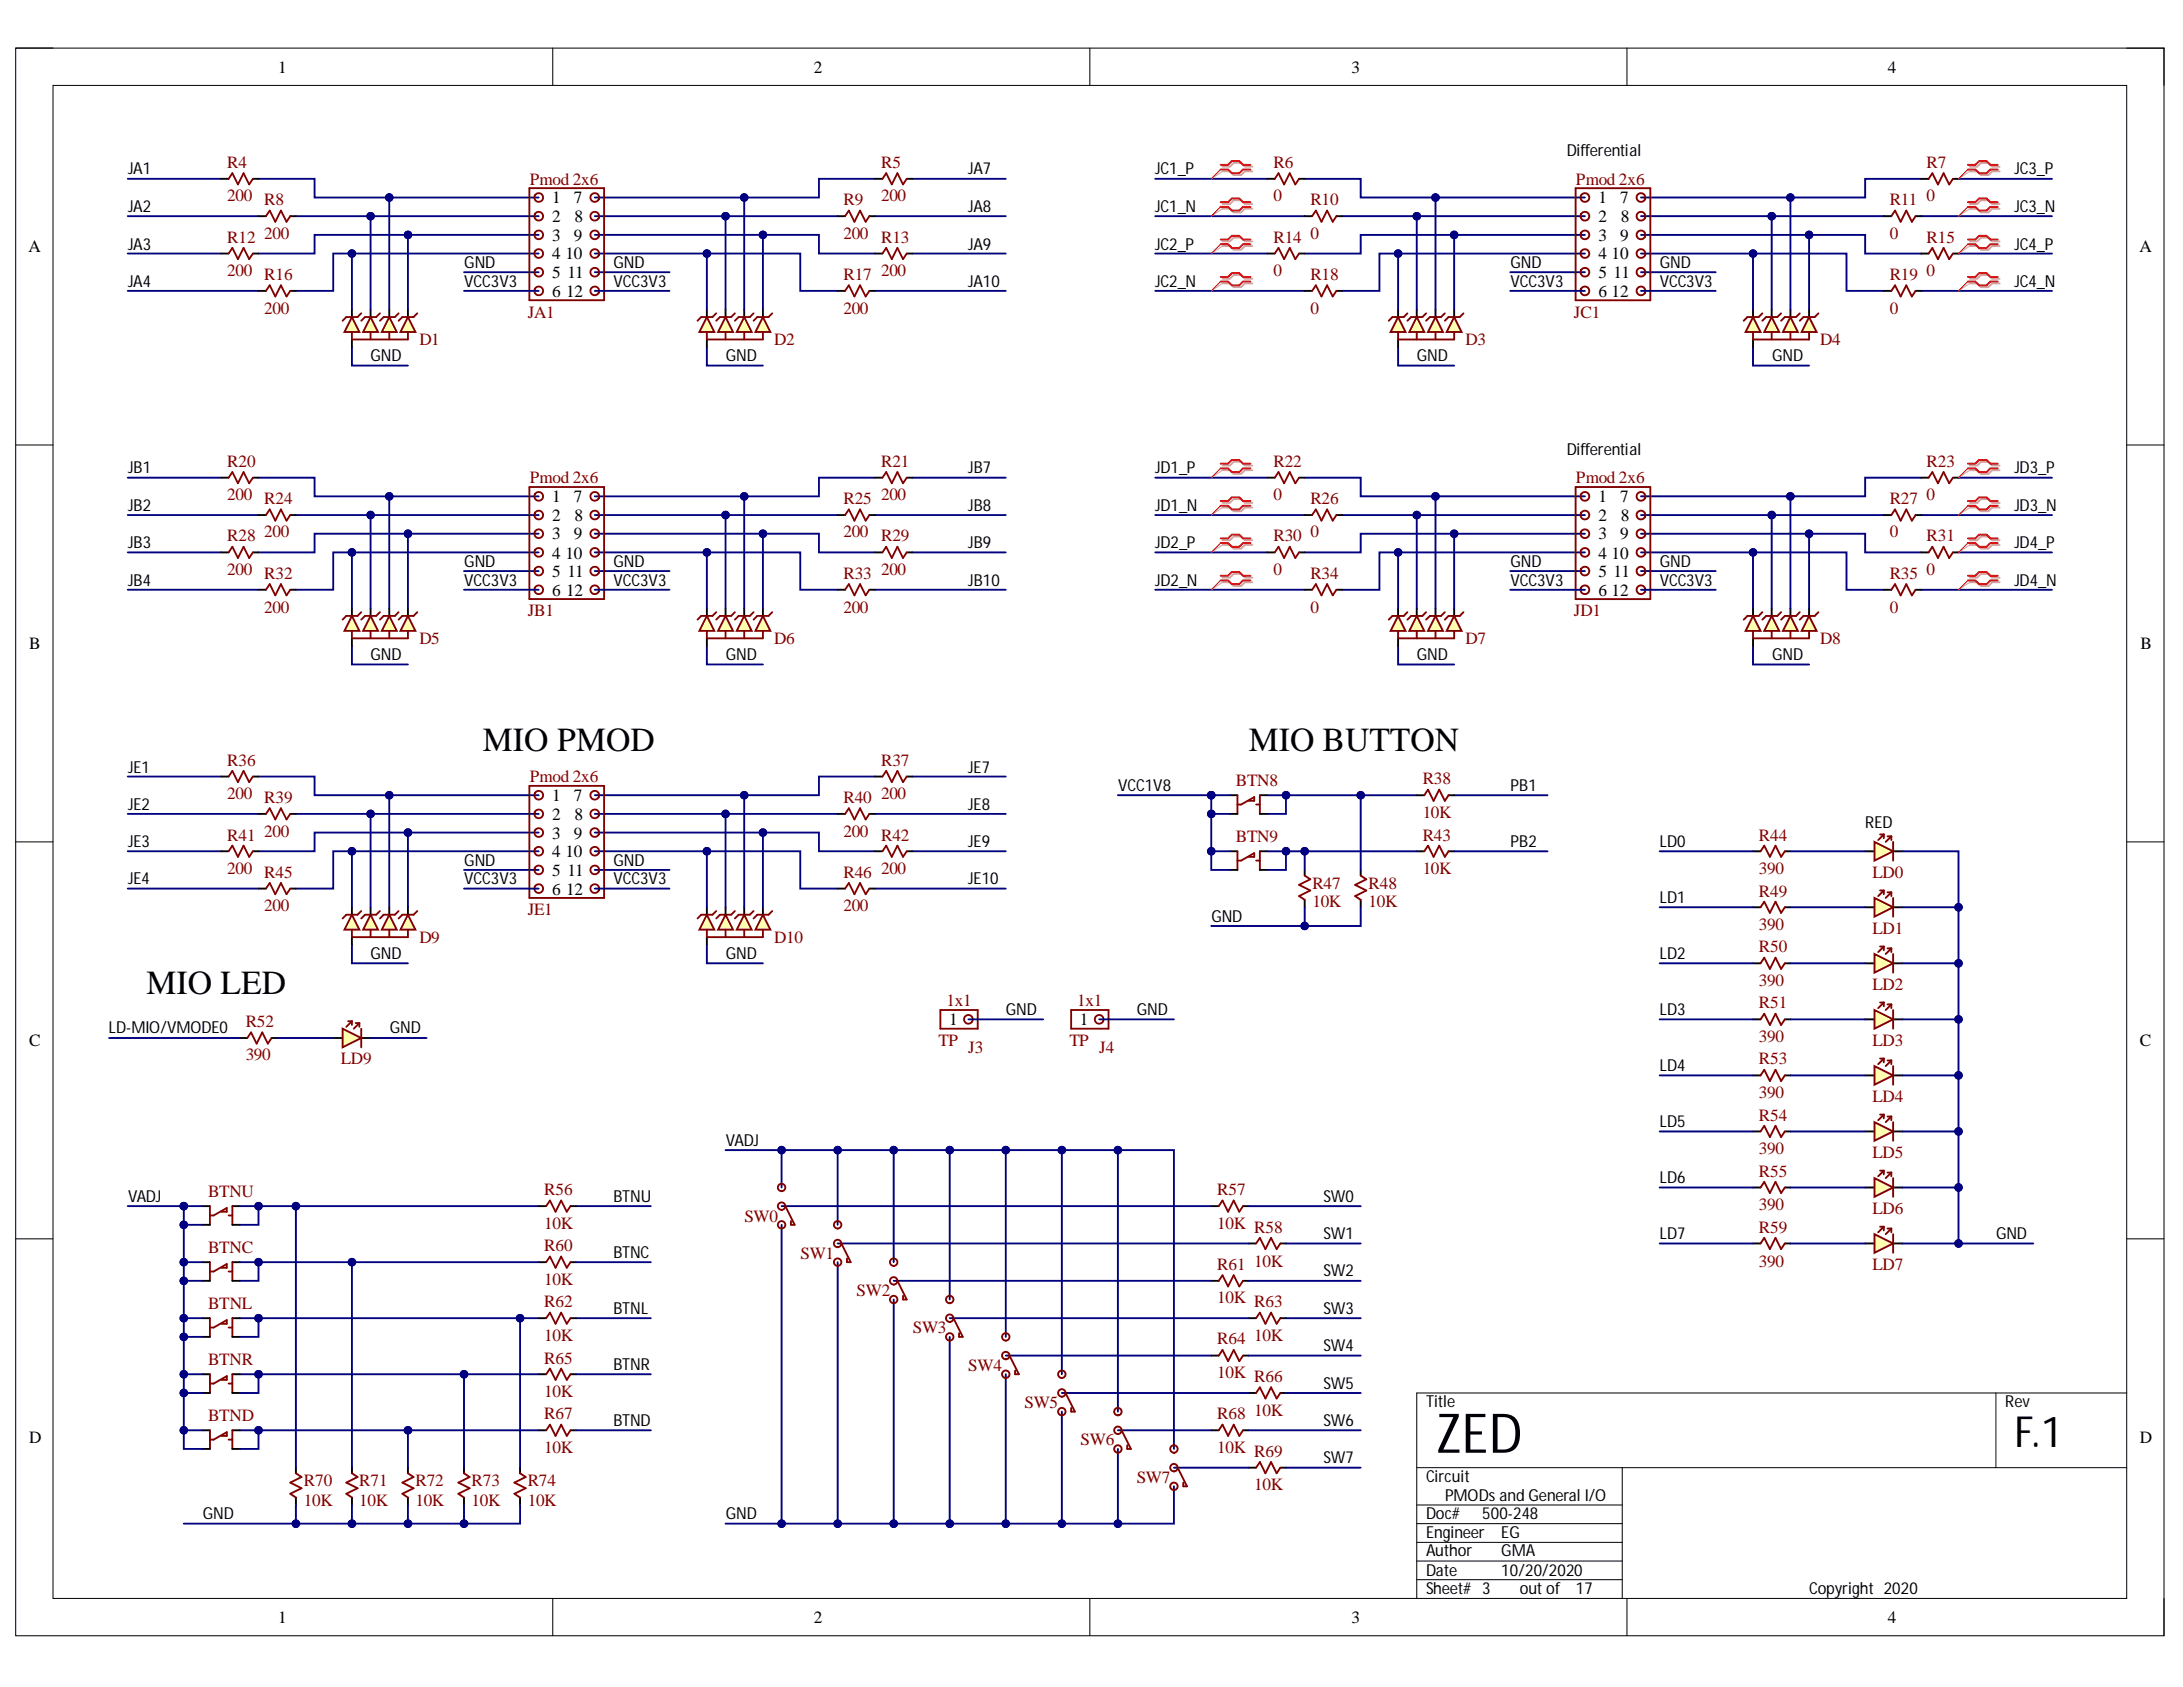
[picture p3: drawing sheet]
<svg xmlns="http://www.w3.org/2000/svg" width="279mm" height="216mm" viewBox="0 0 279 216" stroke-linecap="round" stroke-linejoin="round" font-family="sans-serif">
<defs><g id="words">
<text font-size="7" x="183.8" y="185.9">ZED</text>
<text font-size="5.5" x="257.8" y="185.2">F.1</text>
<g font-size="4.3">
<text x="61.8" y="96.1">MIO PMOD</text>
<text x="159.9" y="96.1">MIO BUTTON</text>
<text x="18.8" y="127.2">MIO LED</text>
</g>
<g font-size="2.2">
<text x="35.6" y="9.3">1</text>
<text x="104.1" y="9.3">2</text>
<text x="173" y="9.3">3</text>
<text x="241.6" y="9.3">4</text>
<text x="70.7" y="26">1</text>
<text x="70.7" y="28.4">2</text>
<text x="73.5" y="26">7</text>
<text x="73.5" y="28.4">8</text>
<text x="204.6" y="26">1</text>
<text x="204.6" y="28.4">2</text>
<text x="207.4" y="26">7</text>
<text x="207.5" y="28.4">8</text>
<text x="3.6" y="32.3">A</text>
<text x="70.7" y="30.8">3</text>
<text x="70.7" y="33.2">4</text>
<text x="70.7" y="35.6">5</text>
<text x="72.4" y="33.2">10</text>
<text x="72.6" y="35.6">11</text>
<text x="73.5" y="30.8">9</text>
<text x="204.6" y="30.8">3</text>
<text x="204.6" y="33.2">4</text>
<text x="204.6" y="35.6">5</text>
<text x="206.3" y="33.2">10</text>
<text x="206.5" y="35.6">11</text>
<text x="207.4" y="30.8">9</text>
<text x="273.8" y="32.3">A</text>
<text x="70.7" y="38">6</text>
<text x="72.4" y="38">12</text>
<text x="204.6" y="38">6</text>
<text x="206.3" y="38">12</text>
<text x="70.7" y="64.3">1</text>
<text x="73.5" y="64.3">7</text>
<text x="204.6" y="64.3">1</text>
<text x="207.4" y="64.3">7</text>
<text x="70.7" y="66.7">2</text>
<text x="70.7" y="69">3</text>
<text x="70.7" y="71.5">4</text>
<text x="72.4" y="71.5">10</text>
<text x="73.5" y="69">9</text>
<text x="73.5" y="66.7">8</text>
<text x="204.6" y="66.7">2</text>
<text x="204.6" y="69">3</text>
<text x="204.6" y="71.5">4</text>
<text x="206.3" y="71.5">10</text>
<text x="207.4" y="69">9</text>
<text x="207.5" y="66.7">8</text>
<text x="70.7" y="76.2">6</text>
<text x="70.7" y="73.9">5</text>
<text x="72.4" y="76.2">12</text>
<text x="72.6" y="73.9">11</text>
<text x="204.6" y="76.2">6</text>
<text x="204.6" y="73.9">5</text>
<text x="206.3" y="76.2">12</text>
<text x="206.5" y="73.9">11</text>
<text x="3.7" y="83.1">B</text>
<text x="274" y="83.1">B</text>
<text x="70.7" y="102.5">1</text>
<text x="70.7" y="105">2</text>
<text x="70.7" y="107.3">3</text>
<text x="73.5" y="102.5">7</text>
<text x="73.5" y="107.3">9</text>
<text x="73.5" y="105">8</text>
<text x="70.7" y="109.7">4</text>
<text x="70.7" y="112.1">5</text>
<text x="72.4" y="109.7">10</text>
<text x="72.6" y="112.1">11</text>
<text x="70.7" y="114.5">6</text>
<text x="72.4" y="114.5">12</text>
<text x="121.5" y="131.2">1</text>
<text x="138.2" y="131.2">1</text>
<text x="3.7" y="133.9">C</text>
<text x="273.9" y="133.9">C</text>
<text x="3.7" y="184.7">D</text>
<text x="273.9" y="184.7">D</text>
<text x="35.6" y="207.7">1</text>
<text x="104.1" y="207.7">2</text>
<text x="173" y="207.7">3</text>
<text x="241.6" y="207.7">4</text>
</g>
<g font-size="2.2" fill="#800000">
<text x="29.1" y="21.5">R4</text>
<text x="67.8" y="23.7">Pmod 2x6</text>
<text x="112.8" y="21.5">R5</text>
<text x="163" y="21.5">R6</text>
<text x="201.7" y="23.7">Pmod 2x6</text>
<text x="246.6" y="21.5">R7</text>
<text x="29.1" y="25.8">200 R8</text>
<text x="108" y="26.3">R9</text>
<text x="112.8" y="25.8">200</text>
<text x="163" y="25.8">0</text>
<text x="167.7" y="26.3">R10</text>
<text x="241.9" y="26.3">R11</text>
<text x="246.6" y="25.8">0</text>
<text x="29.1" y="35.3">200 R16</text>
<text x="29.1" y="31.1">R12</text>
<text x="33.8" y="30.6">200</text>
<text x="108" y="30.6">200</text>
<text x="108" y="35.8">R17</text>
<text x="112.8" y="35.3">200</text>
<text x="112.8" y="31.1">R13</text>
<text x="163" y="35.3">0</text>
<text x="163" y="31.1">R14</text>
<text x="167.7" y="30.6">0</text>
<text x="167.7" y="35.8">R18</text>
<text x="241.9" y="30.6">0</text>
<text x="241.9" y="35.8">R19</text>
<text x="246.6" y="35.3">0</text>
<text x="246.6" y="31.1">R15</text>
<text x="33.8" y="40.1">200</text>
<text x="67.5" y="40.6">JA1</text>
<text x="108" y="40.1">200</text>
<text x="167.7" y="40.1">0</text>
<text x="201.4" y="40.6">JC1</text>
<text x="241.9" y="40.1">0</text>
<text x="53.7" y="44.2">D1</text>
<text x="99.1" y="44.2">D2</text>
<text x="187.6" y="44.2">D3</text>
<text x="233" y="44.2">D4</text>
<text x="29.1" y="59.7">R20</text>
<text x="112.8" y="59.7">R21</text>
<text x="163" y="59.7">R22</text>
<text x="246.6" y="59.7">R23</text>
<text x="29.1" y="64">200 R24</text>
<text x="67.8" y="61.9">Pmod 2x6</text>
<text x="108" y="64.6">R25</text>
<text x="112.8" y="64">200</text>
<text x="163" y="64">0</text>
<text x="167.7" y="64.6">R26</text>
<text x="201.7" y="61.9">Pmod 2x6</text>
<text x="241.9" y="64.6">R27</text>
<text x="246.6" y="64">0</text>
<text x="29.1" y="69.3">R28</text>
<text x="33.8" y="68.8">200</text>
<text x="108" y="68.8">200</text>
<text x="112.8" y="69.3">R29</text>
<text x="163" y="69.3">R30</text>
<text x="167.7" y="68.8">0</text>
<text x="241.9" y="68.8">0</text>
<text x="246.6" y="69.3">R31</text>
<text x="29.1" y="73.6">200 R32</text>
<text x="108" y="74.1">R33</text>
<text x="112.8" y="73.6">200</text>
<text x="163" y="73.6">0</text>
<text x="167.7" y="74.1">R34</text>
<text x="241.9" y="74.1">R35</text>
<text x="246.6" y="73.6">0</text>
<text x="33.8" y="78.4">200</text>
<text x="53.7" y="82.5">D5</text>
<text x="67.5" y="78.8">JB1</text>
<text x="99.1" y="82.5">D6</text>
<text x="108" y="78.4">200</text>
<text x="167.7" y="78.4">0</text>
<text x="187.6" y="82.5">D7</text>
<text x="201.4" y="78.8">JD1</text>
<text x="233" y="82.5">D8</text>
<text x="241.9" y="78.4">0</text>
<text x="29.1" y="98">R36</text>
<text x="67.8" y="100.1">Pmod 2x6</text>
<text x="112.8" y="98">R37</text>
<text x="158.2" y="100.6">BTN8</text>
<text x="182.1" y="100.4">R38</text>
<text x="29.1" y="102.3">200 R39</text>
<text x="29.1" y="107.6">R41</text>
<text x="33.8" y="107.1">200</text>
<text x="108" y="107.1">200</text>
<text x="108" y="102.8">R40</text>
<text x="112.8" y="102.3">200</text>
<text x="112.8" y="107.6">R42</text>
<text x="158.2" y="107.7">BTN9</text>
<text x="182.1" y="107.6">R43</text>
<text x="182.1" y="104.7">10K</text>
<text x="225.1" y="107.6">R44</text>
<text x="29.1" y="111.9">200 R45</text>
<text x="108" y="112.3">R46</text>
<text x="112.8" y="111.9">200</text>
<text x="168" y="113.7">R47</text>
<text x="175.2" y="113.7">R48</text>
<text x="182.1" y="111.9">10K</text>
<text x="225.1" y="111.9">390</text>
<text x="239.7" y="112.3">LD0</text>
<text x="33.8" y="116.6">200</text>
<text x="67.5" y="117.1">JE1</text>
<text x="108" y="116.6">200</text>
<text x="168" y="116.1">10K</text>
<text x="175.2" y="116.1">10K</text>
<text x="225.1" y="119">390</text>
<text x="225.1" y="114.8">R49</text>
<text x="239.7" y="119.5">LD1</text>
<text x="53.7" y="120.7">D9</text>
<text x="99.1" y="120.7">D10</text>
<text x="225.1" y="121.9">R50</text>
<text x="31.4" y="131.4">R52</text>
<text x="121.1" y="128.8">1x1</text>
<text x="137.9" y="128.8">1x1</text>
<text x="225.1" y="126.2">390</text>
<text x="225.1" y="129">R51</text>
<text x="239.7" y="126.7">LD2</text>
<text x="31.4" y="135.7">390</text>
<text x="43.6" y="136.2">LD9</text>
<text x="120.1" y="133.9">TP</text>
<text x="123.9" y="134.8">J3</text>
<text x="136.9" y="133.9">TP</text>
<text x="140.7" y="134.8">J4</text>
<text x="225.1" y="133.4">390</text>
<text x="225.1" y="136.2">R53</text>
<text x="239.7" y="133.9">LD3</text>
<text x="225.1" y="140.5">390</text>
<text x="225.1" y="143.4">R54</text>
<text x="239.7" y="141">LD4</text>
<text x="225.1" y="147.7">390</text>
<text x="239.7" y="148.1">LD5</text>
<text x="26.6" y="153.2">BTNU</text>
<text x="69.7" y="153">R56</text>
<text x="155.8" y="153">R57</text>
<text x="225.1" y="154.9">390</text>
<text x="225.1" y="150.6">R55</text>
<text x="239.7" y="155.3">LD6</text>
<text x="26.6" y="160.4">BTNC</text>
<text x="69.7" y="160.1">R60</text>
<text x="69.7" y="157.3">10K</text>
<text x="95.3" y="156.3">SW0</text>
<text x="102.5" y="161.1">SW1</text>
<text x="155.8" y="157.3">10K R58</text>
<text x="225.1" y="157.8">R59</text>
<text x="26.6" y="167.6">BTNL</text>
<text x="69.7" y="167.3">R62</text>
<text x="69.7" y="164.5">10K</text>
<text x="109.6" y="165.9">SW2</text>
<text x="155.8" y="166.8">10K R63</text>
<text x="155.8" y="162.5">R61</text>
<text x="160.5" y="162.1">10K</text>
<text x="225.1" y="162.1">390</text>
<text x="239.7" y="162.5">LD7</text>
<text x="69.7" y="171.6">10K</text>
<text x="116.8" y="170.6">SW3</text>
<text x="155.8" y="172.1">R64</text>
<text x="160.5" y="171.6">10K</text>
<text x="26.6" y="174.7">BTNR</text>
<text x="69.7" y="178.8">10K</text>
<text x="69.7" y="174.5">R65</text>
<text x="123.9" y="175.4">SW4</text>
<text x="155.8" y="176.4">10K R66</text>
<text x="26.6" y="181.9">BTND</text>
<text x="69.7" y="185.9">10K</text>
<text x="69.7" y="181.6">R67</text>
<text x="131.1" y="180.2">SW5</text>
<text x="138.3" y="185">SW6</text>
<text x="155.8" y="185.9">10K R69</text>
<text x="155.8" y="181.6">R68</text>
<text x="160.5" y="181.2">10K</text>
<text x="38.9" y="190.2">R70</text>
<text x="46" y="190.2">R71</text>
<text x="53.2" y="190.2">R72</text>
<text x="60.4" y="190.2">R73</text>
<text x="67.5" y="190.2">R74</text>
<text x="145.5" y="189.8">SW7</text>
<text x="160.5" y="190.7">10K</text>
<text x="38.9" y="192.7">10K</text>
<text x="46" y="192.7">10K</text>
<text x="53.2" y="192.7">10K</text>
<text x="60.4" y="192.7">10K</text>
<text x="67.5" y="192.7">10K</text>
</g>
<g font-size="2.1">
<text x="16.4" y="22.3">JA1</text>
<text x="123.9" y="22.3">JA7</text>
<text x="147.9" y="22.3">JC1_P</text>
<text x="200.5" y="19.9">Differential</text>
<text x="257.8" y="22.3">JC3_P</text>
<text x="16.4" y="27.1">JA2</text>
<text x="123.9" y="27.1">JA8</text>
<text x="147.9" y="27.1">JC1_N</text>
<text x="257.8" y="27.1">JC3_N</text>
<text x="16.4" y="31.9">JA3</text>
<text x="59.4" y="34.3">GND</text>
<text x="78.5" y="34.3">GND</text>
<text x="123.9" y="31.9">JA9</text>
<text x="147.9" y="31.9">JC2_P</text>
<text x="193.3" y="34.3">GND</text>
<text x="212.4" y="34.3">GND</text>
<text x="257.8" y="31.9">JC4_P</text>
<text x="16.4" y="36.7">JA4</text>
<text x="59.4" y="36.7">VCC3V3</text>
<text x="78.5" y="36.7">VCC3V3</text>
<text x="123.9" y="36.7">JA10</text>
<text x="147.9" y="36.7">JC2_N</text>
<text x="193.3" y="36.7">VCC3V3</text>
<text x="212.4" y="36.7">VCC3V3</text>
<text x="257.8" y="36.7">JC4_N</text>
<text x="47.4" y="46.2">GND</text>
<text x="92.9" y="46.2">GND</text>
<text x="181.3" y="46.2">GND</text>
<text x="226.8" y="46.2">GND</text>
<text x="200.5" y="58.2">Differential</text>
<text x="16.4" y="60.6">JB1</text>
<text x="16.4" y="65.4">JB2</text>
<text x="123.9" y="60.6">JB7</text>
<text x="123.9" y="65.4">JB8</text>
<text x="147.9" y="60.6">JD1_P</text>
<text x="147.9" y="65.4">JD1_N</text>
<text x="257.8" y="60.6">JD3_P</text>
<text x="257.8" y="65.4">JD3_N</text>
<text x="16.4" y="70.1">JB3</text>
<text x="123.9" y="70.1">JB9</text>
<text x="147.9" y="70.1">JD2_P</text>
<text x="257.8" y="70.1">JD4_P</text>
<text x="16.4" y="75">JB4</text>
<text x="59.4" y="72.5">GND</text>
<text x="59.4" y="75">VCC3V3</text>
<text x="78.5" y="72.5">GND</text>
<text x="78.5" y="75">VCC3V3</text>
<text x="123.9" y="75">JB10</text>
<text x="147.9" y="75">JD2_N</text>
<text x="193.3" y="72.5">GND</text>
<text x="193.3" y="75">VCC3V3</text>
<text x="212.4" y="72.5">GND</text>
<text x="212.4" y="75">VCC3V3</text>
<text x="257.8" y="75">JD4_N</text>
<text x="47.4" y="84.5">GND</text>
<text x="92.9" y="84.5">GND</text>
<text x="181.3" y="84.5">GND</text>
<text x="226.8" y="84.5">GND</text>
<text x="16.4" y="98.9">JE1</text>
<text x="123.9" y="98.9">JE7</text>
<text x="143.1" y="101.2">VCC1V8</text>
<text x="193.3" y="101.2">PB1</text>
<text x="16.4" y="103.6">JE2</text>
<text x="123.9" y="103.6">JE8</text>
<text x="238.7" y="106">RED</text>
<text x="16.4" y="108.4">JE3</text>
<text x="16.4" y="113.2">JE4</text>
<text x="59.4" y="110.8">GND</text>
<text x="59.4" y="113.2">VCC3V3</text>
<text x="78.5" y="110.8">GND</text>
<text x="78.5" y="113.2">VCC3V3</text>
<text x="123.9" y="108.4">JE9</text>
<text x="123.9" y="113.2">JE10</text>
<text x="193.3" y="108.4">PB2</text>
<text x="212.4" y="108.4">LD0</text>
<text x="155" y="118">GND</text>
<text x="212.4" y="115.5">LD1</text>
<text x="47.4" y="122.7">GND</text>
<text x="92.9" y="122.7">GND</text>
<text x="212.4" y="122.7">LD2</text>
<text x="128.7" y="129.9">GND</text>
<text x="145.5" y="129.9">GND</text>
<text x="212.4" y="129.9">LD3</text>
<text x="13.9" y="132.3">LD-MIO/VMODE0</text>
<text x="49.9" y="132.3">GND</text>
<text x="212.4" y="137.1">LD4</text>
<text x="92.9" y="146.6">VADJ</text>
<text x="212.4" y="144.3">LD5</text>
<text x="16.4" y="153.8">VADJ</text>
<text x="78.5" y="153.8">BTNU</text>
<text x="169.4" y="153.8">SW0</text>
<text x="212.4" y="151.4">LD6</text>
<text x="78.5" y="161">BTNC</text>
<text x="169.4" y="158.6">SW1</text>
<text x="212.4" y="158.6">LD7</text>
<text x="255.5" y="158.6">GND</text>
<text x="169.4" y="163.4">SW2</text>
<text x="78.5" y="168.2">BTNL</text>
<text x="169.4" y="168.2">SW3</text>
<text x="169.4" y="172.9">SW4</text>
<text x="78.5" y="175.4">BTNR</text>
<text x="169.4" y="177.7">SW5</text>
<text x="78.5" y="182.5">BTND</text>
<text x="169.4" y="182.5">SW6</text>
<text x="182.5" y="180.1">Title</text>
<text x="256.7" y="180.1">Rev</text>
<text x="169.4" y="187.3">SW7</text>
<text x="182.5" y="189.6">Circuit</text>
<text x="26" y="194.5">GND</text>
<text x="92.9" y="194.5">GND</text>
<text x="182.5" y="196.8">Engineer</text>
<text x="182.5" y="194.5">Doc#</text>
<text x="185" y="192.1">PMODs and General I/O</text>
<text x="189.7" y="194.5">500-248</text>
<text x="192.1" y="196.8">EG</text>
<text x="182.5" y="199.2">Author</text>
<text x="182.5" y="201.6">Date</text>
<text x="192.1" y="199.2">GMA</text>
<text x="192.1" y="201.6">10/20/2020</text>
<text x="182.5" y="204">Sheet# 3</text>
<text x="194.5" y="204">out of</text>
<text x="201.7" y="204">17</text>
<text x="231.5" y="204">Copyright 2020</text>
</g>
</g></defs>
<path d="M2 6.2h275v203.1h-275z" fill="none" stroke="#000" stroke-width=".13"/>
<path d="M6.8 10.9h265.4v193.7h-265.4z" fill-rule="evenodd" fill="#fff"/>
<g fill="none" stroke="#000" stroke-width=".13">
<path d="M2 6.2h4.8M6.8 10.9h265.4v193.7h-265.4zM70.7 6.2v4.7M139.5 6.2v4.7M208.2 6.2v4.7M272.2 6.2h4.8v4.7M2 57h4.8M272.2 57h4.8M2 107.7h4.8M272.2 107.7h4.8M2 158.5h4.8M272.2 158.5h4.8"/>
<path d="M255.5 178.3v9.5M272.2 178.3h-90.9v26.3M181.3 187.8h90.9M181.3 199.8h26.3M181.3 192.6h26.3M181.3 197.4h26.3M181.3 195h26.3M207.6 187.8v16.8M70.7 204.6v4.7M139.5 204.6v4.7M181.3 202.2h26.3M208.2 204.6v4.7"/>
<path d="M277 204.6v4.7"/>
</g>
<path d="M33.1 22.9h7.2v2.4h28.6" fill="none" stroke="#000080" stroke-width=".24"/>
<circle cx="49.8" cy="25.3" r=".48" fill="#000080"/>
<circle cx="49.8" cy="25.3" r=".48" fill="none" stroke="#000080" stroke-width=".13"/>
<path d="M37.9 27.7h31" fill="none" stroke="#000080" stroke-width=".24"/>
<circle cx="47.4" cy="27.7" r=".48" fill="#000080"/>
<circle cx="47.4" cy="27.7" r=".48" fill="none" stroke="#000080" stroke-width=".13"/>
<path d="M68.9 30.1h-28.6v2.3h-7.2" fill="none" stroke="#000080" stroke-width=".24"/>
<circle cx="52.2" cy="30.1" r=".48" fill="#000080"/>
<circle cx="52.2" cy="30.1" r=".48" fill="none" stroke="#000080" stroke-width=".13"/>
<path d="M68.9 32.4h-26.3v4.8h-4.7" fill="none" stroke="#000080" stroke-width=".24"/>
<circle cx="45" cy="32.4" r=".48" fill="#000080"/>
<circle cx="45" cy="32.4" r=".48" fill="none" stroke="#000080" stroke-width=".13"/>
<path d="M112 22.9h-7.2v2.4h-28.7" fill="none" stroke="#000080" stroke-width=".24"/>
<circle cx="95.3" cy="25.3" r=".48" fill="#000080"/>
<circle cx="95.3" cy="25.3" r=".48" fill="none" stroke="#000080" stroke-width=".13"/>
<path d="M76.1 27.7h31.1" fill="none" stroke="#000080" stroke-width=".24"/>
<circle cx="92.9" cy="27.7" r=".48" fill="#000080"/>
<circle cx="92.9" cy="27.7" r=".48" fill="none" stroke="#000080" stroke-width=".13"/>
<path d="M76.1 30.1h28.7v2.3h7.2" fill="none" stroke="#000080" stroke-width=".24"/>
<circle cx="97.6" cy="30.1" r=".48" fill="#000080"/>
<circle cx="97.6" cy="30.1" r=".48" fill="none" stroke="#000080" stroke-width=".13"/>
<path d="M76.1 32.4h26.3v4.8h4.8" fill="none" stroke="#000080" stroke-width=".24"/>
<circle cx="90.5" cy="32.4" r=".48" fill="#000080"/>
<circle cx="90.5" cy="32.4" r=".48" fill="none" stroke="#000080" stroke-width=".13"/>
<g fill="none" stroke="#000080" stroke-width=".24">
<path d="M16.3 22.9h12M16.3 27.7h16.8M16.3 32.4h12M16.3 37.2h16.8M59.4 34.8h9.5M76.1 34.8h9.6M112 27.7h16.7M112 37.2h16.7M116.8 22.9h11.9M116.8 32.4h11.9M45 44.4v2.4h7.2M90.5 44.4v2.4h7.1"/>
<path d="M33.1 61.1h7.2v2.4h28.6"/>
</g>
<circle cx="49.8" cy="63.5" r=".48" fill="#000080"/>
<circle cx="49.8" cy="63.5" r=".48" fill="none" stroke="#000080" stroke-width=".13"/>
<path d="M37.9 65.9h31" fill="none" stroke="#000080" stroke-width=".24"/>
<circle cx="47.4" cy="65.9" r=".48" fill="#000080"/>
<circle cx="47.4" cy="65.9" r=".48" fill="none" stroke="#000080" stroke-width=".13"/>
<path d="M68.9 68.3h-28.6v2.4h-7.2" fill="none" stroke="#000080" stroke-width=".24"/>
<circle cx="52.2" cy="68.3" r=".48" fill="#000080"/>
<circle cx="52.2" cy="68.3" r=".48" fill="none" stroke="#000080" stroke-width=".13"/>
<path d="M68.9 70.7h-26.3v4.8h-4.7" fill="none" stroke="#000080" stroke-width=".24"/>
<circle cx="45" cy="70.7" r=".48" fill="#000080"/>
<circle cx="45" cy="70.7" r=".48" fill="none" stroke="#000080" stroke-width=".13"/>
<path d="M112 61.1h-7.2v2.4h-28.7" fill="none" stroke="#000080" stroke-width=".24"/>
<circle cx="95.3" cy="63.5" r=".48" fill="#000080"/>
<circle cx="95.3" cy="63.5" r=".48" fill="none" stroke="#000080" stroke-width=".13"/>
<path d="M76.1 65.9h31.1" fill="none" stroke="#000080" stroke-width=".24"/>
<circle cx="92.9" cy="65.9" r=".48" fill="#000080"/>
<circle cx="92.9" cy="65.9" r=".48" fill="none" stroke="#000080" stroke-width=".13"/>
<path d="M76.1 68.3h28.7v2.4h7.2" fill="none" stroke="#000080" stroke-width=".24"/>
<circle cx="97.6" cy="68.3" r=".48" fill="#000080"/>
<circle cx="97.6" cy="68.3" r=".48" fill="none" stroke="#000080" stroke-width=".13"/>
<path d="M76.1 70.7h26.3v4.8h4.8" fill="none" stroke="#000080" stroke-width=".24"/>
<circle cx="90.5" cy="70.7" r=".48" fill="#000080"/>
<circle cx="90.5" cy="70.7" r=".48" fill="none" stroke="#000080" stroke-width=".13"/>
<g fill="none" stroke="#000080" stroke-width=".24">
<path d="M167 22.9h7.2v2.4h28.7M16.3 61.1h12M16.3 65.9h16.8M16.3 70.7h12M16.3 75.5h16.8M59.4 73.1h9.5M76.1 73.1h9.6M112 65.9h16.7M112 75.5h16.7M116.8 61.1h11.9M116.8 70.7h11.9M45 82.6v2.4h7.2"/>
<path d="M90.5 82.6v2.4h7.1"/>
</g>
<circle cx="183.7" cy="25.3" r=".48" fill="#000080"/>
<circle cx="183.7" cy="25.3" r=".48" fill="none" stroke="#000080" stroke-width=".13"/>
<path d="M171.8 27.7h31.1" fill="none" stroke="#000080" stroke-width=".24"/>
<circle cx="181.3" cy="27.7" r=".48" fill="#000080"/>
<circle cx="181.3" cy="27.7" r=".48" fill="none" stroke="#000080" stroke-width=".13"/>
<path d="M202.9 30.1h-28.7v2.4h-7.2" fill="none" stroke="#000080" stroke-width=".24"/>
<circle cx="186.1" cy="30.1" r=".48" fill="#000080"/>
<circle cx="186.1" cy="30.1" r=".48" fill="none" stroke="#000080" stroke-width=".13"/>
<path d="M202.9 32.5h-26.3v4.7h-4.8" fill="none" stroke="#000080" stroke-width=".24"/>
<circle cx="178.9" cy="32.5" r=".48" fill="#000080"/>
<circle cx="178.9" cy="32.5" r=".48" fill="none" stroke="#000080" stroke-width=".13"/>
<path d="M245.9 22.9h-7.2v2.4h-28.7" fill="none" stroke="#000080" stroke-width=".24"/>
<circle cx="229.1" cy="25.3" r=".48" fill="#000080"/>
<circle cx="229.1" cy="25.3" r=".48" fill="none" stroke="#000080" stroke-width=".13"/>
<path d="M210 27.7h31.1" fill="none" stroke="#000080" stroke-width=".24"/>
<circle cx="226.8" cy="27.7" r=".48" fill="#000080"/>
<circle cx="226.8" cy="27.7" r=".48" fill="none" stroke="#000080" stroke-width=".13"/>
<path d="M210 30.1h28.7v2.4h7.2" fill="none" stroke="#000080" stroke-width=".24"/>
<circle cx="231.5" cy="30.1" r=".48" fill="#000080"/>
<circle cx="231.5" cy="30.1" r=".48" fill="none" stroke="#000080" stroke-width=".13"/>
<path d="M210 32.5h26.3v4.7h4.8" fill="none" stroke="#000080" stroke-width=".24"/>
<circle cx="224.4" cy="32.5" r=".48" fill="#000080"/>
<circle cx="224.4" cy="32.5" r=".48" fill="none" stroke="#000080" stroke-width=".13"/>
<g fill="none" stroke="#000080" stroke-width=".24">
<path d="M147.9 22.9h14.3M147.9 27.7h19.1M147.9 32.4h14.3M147.9 37.2h19.1M193.3 34.8h9.6M210 34.8h9.6M245.9 27.7h16.7M245.9 37.2h16.7M250.7 22.9h11.9M250.7 32.5h11.9M178.9 44.4v2.4h7.2M224.4 44.4v2.4h7.1"/>
<path d="M167 61.1h7.2v2.4h28.7"/>
</g>
<circle cx="183.7" cy="63.5" r=".48" fill="#000080"/>
<circle cx="183.7" cy="63.5" r=".48" fill="none" stroke="#000080" stroke-width=".13"/>
<path d="M171.8 65.9h31.1" fill="none" stroke="#000080" stroke-width=".24"/>
<circle cx="181.3" cy="65.9" r=".48" fill="#000080"/>
<circle cx="181.3" cy="65.9" r=".48" fill="none" stroke="#000080" stroke-width=".13"/>
<path d="M202.9 68.3h-28.7v2.4h-7.2" fill="none" stroke="#000080" stroke-width=".24"/>
<circle cx="186.1" cy="68.3" r=".48" fill="#000080"/>
<circle cx="186.1" cy="68.3" r=".48" fill="none" stroke="#000080" stroke-width=".13"/>
<path d="M202.9 70.7h-26.3v4.8h-4.8" fill="none" stroke="#000080" stroke-width=".24"/>
<circle cx="178.9" cy="70.7" r=".48" fill="#000080"/>
<circle cx="178.9" cy="70.7" r=".48" fill="none" stroke="#000080" stroke-width=".13"/>
<path d="M245.9 61.1h-7.2v2.4h-28.7" fill="none" stroke="#000080" stroke-width=".24"/>
<circle cx="229.2" cy="63.5" r=".48" fill="#000080"/>
<circle cx="229.2" cy="63.5" r=".48" fill="none" stroke="#000080" stroke-width=".13"/>
<path d="M210 65.9h31.1" fill="none" stroke="#000080" stroke-width=".24"/>
<circle cx="226.8" cy="65.9" r=".48" fill="#000080"/>
<circle cx="226.8" cy="65.9" r=".48" fill="none" stroke="#000080" stroke-width=".13"/>
<path d="M210 68.3h28.7v2.4h7.2" fill="none" stroke="#000080" stroke-width=".24"/>
<circle cx="231.5" cy="68.3" r=".48" fill="#000080"/>
<circle cx="231.5" cy="68.3" r=".48" fill="none" stroke="#000080" stroke-width=".13"/>
<path d="M210 70.7h26.3v4.8h4.8" fill="none" stroke="#000080" stroke-width=".24"/>
<circle cx="224.4" cy="70.7" r=".48" fill="#000080"/>
<circle cx="224.4" cy="70.7" r=".48" fill="none" stroke="#000080" stroke-width=".13"/>
<g fill="none" stroke="#000080" stroke-width=".24">
<path d="M147.9 61.1h14.3M147.9 65.9h19.1M147.9 70.7h14.3M147.9 75.5h19.1M193.3 73.1h9.6M210 73.1h9.6M245.9 65.9h16.7M245.9 75.5h16.7M250.7 61.1h11.9M250.7 70.7h11.9M178.9 82.7v2.3h7.2M224.4 82.7v2.3h7.1"/>
<path d="M143.1 147.2v33.5"/>
</g>
<g fill="none" stroke="#000" stroke-width=".24">
<path d="M28.3 22.9h1M28.3 32.4h1M32.4 22.9h.7M32.4 32.4h.7M33.1 27.7h.9M33.1 37.2h.9M37.1 27.7h.8M37.1 37.2h.8M107.2 27.7h1M107.2 37.2h1M111.3 27.7h.7M111.3 37.2h.7"/>
<path d="M112 22.9h.9M112 32.4h.9M116.1 22.9h.7M116.1 32.4h.7M162.2 22.9h1M162.2 32.4h1M166.3 22.9h.7M166.3 32.4h.7M167 27.7h.9M167 37.2h.9M171 27.7h.8M171 37.2h.8"/>
<path d="M241.1 27.7h1M241.1 37.2h1M245.2 27.7h.7M245.2 37.2h.7M245.9 22.9h.9M245.9 32.5h.9M250 22.9h.7M250 32.5h.7M28.3 61.1h1M28.3 70.7h1M32.4 61.1h.7M32.4 70.7h.7"/>
<path d="M33.1 65.9h.9M33.1 75.5h.9M37.1 65.9h.8M37.1 75.5h.8M107.2 65.9h1M107.2 75.5h1M111.3 65.9h.7M111.3 75.5h.7M112 61.1h.9M112 70.7h.9M116.1 61.1h.7M116.1 70.7h.7"/>
<path d="M162.2 61.1h1M162.2 70.7h1M166.3 61.1h.7M166.3 70.7h.7M167 65.9h.9M167 75.5h.9M171 65.9h.8M171 75.5h.8M241.1 65.9h1M241.1 75.5h1M245.2 65.9h.7M245.2 75.5h.7"/>
<path d="M245.9 61.1h.9M245.9 70.7h.9M250 61.1h.7M250 70.7h.7M155 154.4h1M159.1 154.4h.7M159.8 159.1h1M163.9 159.1h.7M155 163.9h1M155 173.5h1M159.1 163.9h.7M159.1 173.5h.7"/>
<path d="M159.8 168.7h1M159.8 178.3h1M163.9 168.7h.7M163.9 178.3h.7M155 183h1M159.1 183h.7M159.8 187.8h1M163.9 187.8h.7"/>
</g>
<g fill="none" stroke="#800000" stroke-width=".24">
<path d="M29.3 22.9l.4-.7 .8 1.4 .7-1.4 .7 1.4 .5-.7M29.3 32.4l.4-.7 .8 1.5 .7-1.5 .7 1.5 .5-.8M34 27.7l.5-.8 .7 1.5 .8-1.5 .7 1.5 .4-.7M34 37.2l.5-.7 .7 1.4 .8-1.4 .7 1.4 .4-.7M67.8 24.1h9.5v14.3h-9.5zM68.5 25a.56 .56 0 0 1 .9-.1 .56 .56 0 0 1-.2 .9 .56 .56 0 0 1-.8-.5l.1-.3M68.5 27.4a.56 .56 0 0 1 .9-.1 .56 .56 0 0 1-.2 .9 .56 .56 0 0 1-.8-.5l.1-.3M68.5 29.8a.56 .56 0 0 1 .9-.1 .56 .56 0 0 1-.2 .9 .56 .56 0 0 1-.8-.5l.1-.3M68.5 32.2a.56 .56 0 0 1 .9-.1 .56 .56 0 0 1-.2 .9 .56 .56 0 0 1-.8-.5l.1-.3M68.5 34.6a.56 .56 0 0 1 .9-.1 .56 .56 0 0 1-.2 .8 .56 .56 0 0 1-.8-.4l.1-.3M68.5 37a.56 .56 0 0 1 .9-.1 .56 .56 0 0 1-.2 .8 .56 .56 0 0 1-.8-.4l.1-.3M76.6 25.5a.56 .56 0 0 0-.4-.8 .56 .56 0 0 0-.6 .7 .56 .56 0 0 0 .8 .4l.2-.3"/>
<path d="M76.6 27.9a.56 .56 0 0 0-.4-.8 .56 .56 0 0 0-.6 .7 .56 .56 0 0 0 .8 .3l.2-.2M76.6 30.3a.56 .56 0 0 0-.4-.8 .56 .56 0 0 0-.6 .7 .56 .56 0 0 0 .8 .3l.2-.2M76.6 32.7a.56 .56 0 0 0-.4-.8 .56 .56 0 0 0-.6 .7 .56 .56 0 0 0 .8 .3l.2-.2M76.6 35.1a.56 .56 0 0 0-.4-.8 .56 .56 0 0 0-.6 .7 .56 .56 0 0 0 .8 .3l.2-.2M76.6 37.5a.56 .56 0 0 0-.4-.8 .56 .56 0 0 0-.6 .6 .56 .56 0 0 0 .8 .4l.2-.2M108.2 27.7l.4-.8 .8 1.5 .7-1.5 .7 1.5 .5-.7M108.2 37.2l.4-.7 .8 1.4 .7-1.4 .7 1.4 .5-.7M112.9 22.9l.5-.7 .7 1.4 .8-1.4 .7 1.4 .5-.7M112.9 32.4l.5-.7 .7 1.5 .8-1.5 .7 1.5 .5-.8M163.2 22.9l.4-.7 .8 1.4 .7-1.4 .7 1.4 .5-.7M163.2 32.4l.4-.7 .8 1.5 .7-1.5 .7 1.5 .5-.8M167.9 27.7l.5-.8 .7 1.5 .8-1.5 .7 1.5 .4-.7"/>
<path d="M167.9 37.2l.5-.7 .7 1.4 .8-1.4 .7 1.4 .4-.7M201.7 24.1h9.5v14.3h-9.5zM202.4 25a.56 .56 0 0 1 .9-.1 .56 .56 0 0 1-.2 .9 .56 .56 0 0 1-.8-.5v-.3M202.4 27.4a.56 .56 0 0 1 .9 .1 .56 .56 0 0 1-.5 .8 .56 .56 0 0 1-.5-.9M202.4 29.8a.56 .56 0 0 1 .9-.1 .56 .56 0 0 1-.2 .9 .56 .56 0 0 1-.8-.5v-.3M202.4 32.2a.56 .56 0 0 1 .9-.1 .56 .56 0 0 1-.2 .9 .56 .56 0 0 1-.8-.5v-.3M202.4 34.6a.56 .56 0 0 1 .9-.1 .56 .56 0 0 1-.2 .9 .56 .56 0 0 1-.8-.5v-.3M202.4 37a.56 .56 0 0 1 .9 0 .56 .56 0 0 1-.5 .8 .56 .56 0 0 1-.5-.8M210.5 25.5a.56 .56 0 0 0-.4-.8 .56 .56 0 0 0-.6 .7 .56 .56 0 0 0 .8 .4l.2-.2M210.5 30.3a.56 .56 0 0 0-.4-.8 .56 .56 0 0 0-.6 .7 .56 .56 0 0 0 .8 .3l.2-.2M210.5 32.7a.56 .56 0 0 0-.4-.8 .56 .56 0 0 0-.6 .7 .56 .56 0 0 0 .8 .3l.2-.2M210.5 37.5a.56 .56 0 0 0-.4-.8 .56 .56 0 0 0-.6 .6 .56 .56 0 0 0 .8 .4l.2-.2"/>
<path d="M242.1 27.7l.4-.8 .8 1.5 .7-1.5 .7 1.5 .5-.7M242.1 37.2l.4-.7 .8 1.4 .7-1.4 .7 1.4 .5-.7M246.8 22.9l.5-.7 .7 1.4 .8-1.4 .7 1.4 .5-.7M246.8 32.5l.5-.8 .7 1.5 .8-1.5 .7 1.5 .5-.7M29.3 61.1l.4-.7 .8 1.5 .7-1.5 .7 1.5 .5-.8M29.3 70.7l.4-.7 .8 1.4 .7-1.4 .7 1.4 .5-.7M34 65.9l.5-.7 .7 1.4 .8-1.4 .7 1.4 .4-.7M34 75.5l.5-.7 .7 1.4 .8-1.4 .7 1.4 .4-.7M67.8 62.3h9.5v14.4h-9.5zM68.5 63.3a.56 .56 0 0 1 .9-.2 .56 .56 0 0 1-.2 .9 .56 .56 0 0 1-.8-.4l.1-.3M68.5 65.6a.56 .56 0 0 1 .9-.1 .56 .56 0 0 1-.2 .9 .56 .56 0 0 1-.8-.5l.1-.2M68.5 68a.56 .56 0 0 1 .9-.1 .56 .56 0 0 1-.2 .9 .56 .56 0 0 1-.8-.5l.1-.2"/>
<path d="M68.5 70.4a.56 .56 0 0 1 .9-.1 .56 .56 0 0 1-.2 .9 .56 .56 0 0 1-.8-.5l.1-.3M68.5 72.8a.56 .56 0 0 1 .9-.1 .56 .56 0 0 1-.2 .9 .56 .56 0 0 1-.8-.5l.1-.3M68.5 75.2a.56 .56 0 0 1 .9-.1 .56 .56 0 0 1-.2 .9 .56 .56 0 0 1-.8-.5l.1-.3M76.6 63.8a.56 .56 0 0 0-.4-.8 .56 .56 0 0 0-.6 .6 .56 .56 0 0 0 .8 .4l.2-.2M76.6 66.2a.56 .56 0 0 0-.4-.8 .56 .56 0 0 0-.6 .6 .56 .56 0 0 0 .8 .4l.2-.2M76.6 68.6a.56 .56 0 0 0-.4-.8 .56 .56 0 0 0-.6 .6 .56 .56 0 0 0 .8 .4l.2-.2M76.6 70.9a.56 .56 0 0 0-.4-.8 .56 .56 0 0 0-.6 .7 .56 .56 0 0 0 .8 .4l.2-.2M76.6 73.3a.56 .56 0 0 0-.4-.8 .56 .56 0 0 0-.6 .7 .56 .56 0 0 0 .8 .4l.2-.2M76.6 75.7a.56 .56 0 0 0-.4-.8 .56 .56 0 0 0-.6 .7 .56 .56 0 0 0 .8 .4l.2-.3M108.2 65.9l.4-.7 .8 1.4 .7-1.4 .7 1.4 .5-.7M108.2 75.5l.4-.7 .8 1.4 .7-1.4 .7 1.4 .5-.7M112.9 61.1l.5-.7 .7 1.5 .8-1.5 .7 1.5 .5-.8"/>
<path d="M112.9 70.7l.5-.7 .7 1.4 .8-1.4 .7 1.4 .5-.7M163.2 61.1l.4-.7 .8 1.5 .7-1.5 .7 1.5 .5-.8M163.2 70.7l.4-.7 .8 1.4 .7-1.4 .7 1.4 .5-.7M167.9 65.9l.5-.7 .7 1.4 .8-1.4 .7 1.4 .4-.7M167.9 75.5l.5-.7 .7 1.4 .8-1.4 .7 1.4 .4-.7M201.7 62.3h9.5v14.4h-9.5zM202.4 63.3a.56 .56 0 0 1 .9-.1 .56 .56 0 0 1-.2 .9 .56 .56 0 0 1-.8-.5v-.3M202.4 65.6a.56 .56 0 0 1 .9 0 .56 .56 0 0 1-.2 .9 .56 .56 0 0 1-.8-.5v-.3M202.4 68a.56 .56 0 0 1 .9 0 .56 .56 0 0 1-.2 .8 .56 .56 0 0 1-.8-.5v-.2M202.4 70.4a.56 .56 0 0 1 .9-.1 .56 .56 0 0 1-.2 .9 .56 .56 0 0 1-.8-.5v-.3M202.4 72.8a.56 .56 0 0 1 .9-.1 .56 .56 0 0 1-.2 .9 .56 .56 0 0 1-.8-.5v-.3M202.4 75.2a.56 .56 0 0 1 .9-.1 .56 .56 0 0 1-.2 .9 .56 .56 0 0 1-.8-.5v-.3"/>
<path d="M210.5 63.8a.56 .56 0 0 0-.4-.8 .56 .56 0 0 0-.6 .6 .56 .56 0 0 0 .8 .4l.2-.2M210.5 66.2a.56 .56 0 0 0-.4-.8 .56 .56 0 0 0-.6 .6 .56 .56 0 0 0 .8 .4l.2-.2M210.5 70.9a.56 .56 0 0 0-.4-.8 .56 .56 0 0 0-.6 .7 .56 .56 0 0 0 .8 .4l.2-.2M210.5 73.3a.56 .56 0 0 0-.4-.8 .56 .56 0 0 0-.6 .7 .56 .56 0 0 0 .8 .4l.2-.2M210.5 75.7a.56 .56 0 0 0-.4-.8 .56 .56 0 0 0-.6 .7 .56 .56 0 0 0 .8 .4l.2-.2M242.1 65.9l.4-.7 .8 1.4 .7-1.4 .7 1.4 .5-.7M242.1 75.5l.4-.7 .8 1.4 .7-1.4 .7 1.4 .5-.7M246.8 61.1l.5-.7 .7 1.5 .8-1.5 .7 1.5 .5-.8M246.8 70.7l.5-.7 .7 1.4 .8-1.4 .7 1.4 .5-.7M156 154.4l.5-.8 .7 1.5 .7-1.5 .7 1.5 .5-.7M160.8 159.1l.4-.7 .8 1.5 .7-1.5 .7 1.5 .5-.8M156 163.9l.5-.7 .7 1.4 .7-1.4 .7 1.4 .5-.7"/>
<path d="M156 173.5l.5-.7 .7 1.4 .7-1.4 .7 1.4 .5-.7M160.8 168.7l.4-.7 .8 1.4 .7-1.4 .7 1.4 .5-.7M160.8 178.3l.5-.7 .7 1.4 .7-1.4 .7 1.4 .5-.7M156 183l.5-.7 .7 1.5 .7-1.5 .7 1.5 .5-.8M160.8 187.8l.5-.7 .7 1.5 .7-1.5 .7 1.5 .5-.8"/>
<circle cx="210" cy="27.7" r=".56"/>
<circle cx="210" cy="34.8" r=".56"/>
<circle cx="210" cy="68.3" r=".56"/>
</g>
<circle cx="143.1" cy="147.2" r=".48" fill="#000080"/>
<circle cx="143.1" cy="147.2" r=".48" fill="none" stroke="#000080" stroke-width=".13"/>
<path d="M135.9 147.2v28.7" fill="none" stroke="#000080" stroke-width=".24"/>
<circle cx="135.9" cy="147.2" r=".48" fill="#000080"/>
<circle cx="135.9" cy="147.2" r=".48" fill="none" stroke="#000080" stroke-width=".13"/>
<path d="M128.7 147.2v23.9" fill="none" stroke="#000080" stroke-width=".24"/>
<circle cx="128.7" cy="147.2" r=".48" fill="#000080"/>
<circle cx="128.7" cy="147.2" r=".48" fill="none" stroke="#000080" stroke-width=".13"/>
<path d="M121.6 147.2v19.1" fill="none" stroke="#000080" stroke-width=".24"/>
<circle cx="121.6" cy="147.2" r=".48" fill="#000080"/>
<circle cx="121.6" cy="147.2" r=".48" fill="none" stroke="#000080" stroke-width=".13"/>
<path d="M114.4 147.2v14.3" fill="none" stroke="#000080" stroke-width=".24"/>
<circle cx="114.4" cy="147.2" r=".48" fill="#000080"/>
<circle cx="114.4" cy="147.2" r=".48" fill="none" stroke="#000080" stroke-width=".13"/>
<path d="M100 147.2v4.8" fill="none" stroke="#000080" stroke-width=".24"/>
<circle cx="100" cy="147.2" r=".48" fill="#000080"/>
<circle cx="100" cy="147.2" r=".48" fill="none" stroke="#000080" stroke-width=".13"/>
<path d="M150.3 190.2v4.8h-57.4" fill="none" stroke="#000080" stroke-width=".24"/>
<circle cx="143.1" cy="195" r=".48" fill="#000080"/>
<circle cx="143.1" cy="195" r=".48" fill="none" stroke="#000080" stroke-width=".13"/>
<circle cx="135.9" cy="195" r=".48" fill="#000080"/>
<circle cx="135.9" cy="195" r=".48" fill="none" stroke="#000080" stroke-width=".13"/>
<circle cx="128.7" cy="195" r=".48" fill="#000080"/>
<circle cx="128.7" cy="195" r=".48" fill="none" stroke="#000080" stroke-width=".13"/>
<circle cx="121.6" cy="195" r=".48" fill="#000080"/>
<circle cx="121.6" cy="195" r=".48" fill="none" stroke="#000080" stroke-width=".13"/>
<circle cx="114.4" cy="195" r=".48" fill="#000080"/>
<circle cx="114.4" cy="195" r=".48" fill="none" stroke="#000080" stroke-width=".13"/>
<circle cx="107.2" cy="195" r=".48" fill="#000080"/>
<circle cx="107.2" cy="195" r=".48" fill="none" stroke="#000080" stroke-width=".13"/>
<circle cx="100" cy="195" r=".48" fill="#000080"/>
<circle cx="100" cy="195" r=".48" fill="none" stroke="#000080" stroke-width=".13"/>
<path d="M100 156.8v38.2" fill="none" stroke="#000080" stroke-width=".24"/>
<circle cx="100" cy="195" r=".48" fill="#000080"/>
<circle cx="100" cy="195" r=".48" fill="none" stroke="#000080" stroke-width=".13"/>
<path d="M107.2 161.5v33.5" fill="none" stroke="#000080" stroke-width=".24"/>
<circle cx="107.2" cy="195" r=".48" fill="#000080"/>
<circle cx="107.2" cy="195" r=".48" fill="none" stroke="#000080" stroke-width=".13"/>
<path d="M114.4 166.3v28.7" fill="none" stroke="#000080" stroke-width=".24"/>
<circle cx="114.4" cy="195" r=".48" fill="#000080"/>
<circle cx="114.4" cy="195" r=".48" fill="none" stroke="#000080" stroke-width=".13"/>
<path d="M121.6 171.1v23.9" fill="none" stroke="#000080" stroke-width=".24"/>
<circle cx="121.6" cy="195" r=".48" fill="#000080"/>
<circle cx="121.6" cy="195" r=".48" fill="none" stroke="#000080" stroke-width=".13"/>
<path d="M128.7 175.9v19.1" fill="none" stroke="#000080" stroke-width=".24"/>
<circle cx="128.7" cy="195" r=".48" fill="#000080"/>
<circle cx="128.7" cy="195" r=".48" fill="none" stroke="#000080" stroke-width=".13"/>
<path d="M135.9 180.7v14.3" fill="none" stroke="#000080" stroke-width=".24"/>
<circle cx="135.9" cy="195" r=".48" fill="#000080"/>
<circle cx="135.9" cy="195" r=".48" fill="none" stroke="#000080" stroke-width=".13"/>
<path d="M143.1 185.4v9.6" fill="none" stroke="#000080" stroke-width=".24"/>
<circle cx="143.1" cy="195" r=".48" fill="#000080"/>
<circle cx="143.1" cy="195" r=".48" fill="none" stroke="#000080" stroke-width=".13"/>
<g fill="none" stroke="#000080" stroke-width=".24">
<path d="M100 154.4h55M107.2 159.1h52.6M159.8 154.4h14.4M164.6 159.1h9.6M30.7 168.7h38.2M114.4 163.9h40.6M121.6 168.7h38.2M128.7 173.5h26.3M135.9 178.3h23.9M159.8 163.9h14.4M159.8 173.5h14.4M164.6 168.7h9.6"/>
<path d="M164.6 178.3h9.6M143.1 183h11.9M150.3 187.8h9.5M159.8 183h14.4M164.6 187.8h9.6"/>
</g>
<path d="M68.9 175.9h1M73 175.9h.7M52.2 187.8v.8M52.2 191.7v.9M59.4 187.8v.8M59.4 191.7v.9M66.6 187.8v.8M66.6 191.7v.9M68.9 183h1M73 183h.7" fill="none" stroke="#000" stroke-width=".24"/>
<path d="M69.9 175.9l.5-.7 .7 1.4 .7-1.4 .7 1.4 .5-.7M52.2 188.6l.7 .4-1.4 .7 1.4 .8-1.4 .7 .7 .5M59.4 188.6l.7 .4-1.4 .7 1.4 .8-1.4 .7 .7 .5M66.6 188.6l.7 .4-1.5 .7 1.5 .8-1.5 .7 .8 .5M69.9 183l.5-.7 .7 1.5 .7-1.5 .7 1.5 .5-.8" fill="none" stroke="#800000" stroke-width=".24"/>
<circle cx="33.1" cy="168.7" r=".48" fill="#000080"/>
<circle cx="33.1" cy="168.7" r=".48" fill="none" stroke="#000080" stroke-width=".13"/>
<circle cx="66.6" cy="168.7" r=".48" fill="#000080"/>
<circle cx="66.6" cy="168.7" r=".48" fill="none" stroke="#000080" stroke-width=".13"/>
<path d="M30.7 175.9h38.2" fill="none" stroke="#000080" stroke-width=".24"/>
<circle cx="33.1" cy="175.9" r=".48" fill="#000080"/>
<circle cx="33.1" cy="175.9" r=".48" fill="none" stroke="#000080" stroke-width=".13"/>
<circle cx="59.4" cy="175.9" r=".48" fill="#000080"/>
<circle cx="59.4" cy="175.9" r=".48" fill="none" stroke="#000080" stroke-width=".13"/>
<path d="M30.7 183h38.2" fill="none" stroke="#000080" stroke-width=".24"/>
<circle cx="33.1" cy="183" r=".48" fill="#000080"/>
<circle cx="33.1" cy="183" r=".48" fill="none" stroke="#000080" stroke-width=".13"/>
<circle cx="52.2" cy="183" r=".48" fill="#000080"/>
<circle cx="52.2" cy="183" r=".48" fill="none" stroke="#000080" stroke-width=".13"/>
<path d="M52.2 183v4.8" fill="none" stroke="#000080" stroke-width=".24"/>
<circle cx="52.2" cy="183" r=".48" fill="#000080"/>
<circle cx="52.2" cy="183" r=".48" fill="none" stroke="#000080" stroke-width=".13"/>
<path d="M59.4 175.9v11.9" fill="none" stroke="#000080" stroke-width=".24"/>
<circle cx="59.4" cy="175.9" r=".48" fill="#000080"/>
<circle cx="59.4" cy="175.9" r=".48" fill="none" stroke="#000080" stroke-width=".13"/>
<path d="M66.6 168.7v19.1" fill="none" stroke="#000080" stroke-width=".24"/>
<circle cx="66.6" cy="168.7" r=".48" fill="#000080"/>
<circle cx="66.6" cy="168.7" r=".48" fill="none" stroke="#000080" stroke-width=".13"/>
<path d="M66.6 192.6v2.4h-43.1" fill="none" stroke="#000080" stroke-width=".24"/>
<circle cx="59.4" cy="195" r=".48" fill="#000080"/>
<circle cx="59.4" cy="195" r=".48" fill="none" stroke="#000080" stroke-width=".13"/>
<circle cx="52.2" cy="195" r=".48" fill="#000080"/>
<circle cx="52.2" cy="195" r=".48" fill="none" stroke="#000080" stroke-width=".13"/>
<circle cx="45" cy="195" r=".48" fill="#000080"/>
<circle cx="45" cy="195" r=".48" fill="none" stroke="#000080" stroke-width=".13"/>
<circle cx="37.9" cy="195" r=".48" fill="#000080"/>
<circle cx="37.9" cy="195" r=".48" fill="none" stroke="#000080" stroke-width=".13"/>
<path d="M52.2 192.6v2.4" fill="none" stroke="#000080" stroke-width=".24"/>
<circle cx="52.2" cy="195" r=".48" fill="#000080"/>
<circle cx="52.2" cy="195" r=".48" fill="none" stroke="#000080" stroke-width=".13"/>
<path d="M59.4 192.6v2.4" fill="none" stroke="#000080" stroke-width=".24"/>
<circle cx="59.4" cy="195" r=".48" fill="#000080"/>
<circle cx="59.4" cy="195" r=".48" fill="none" stroke="#000080" stroke-width=".13"/>
<path d="M30.7 154.4h38.2M73.7 168.7h9.6M73.7 175.9h9.6M73.7 183h9.6" fill="none" stroke="#000080" stroke-width=".24"/>
<path d="M25.9 154.4h1M25.9 156.8h1M29.7 154.4h1M29.7 156.8h1M25.9 161.5h1M25.9 163.9h1M29.7 161.5h1M29.7 163.9h1M68.9 168.7h1M68.9 161.5h1M73 168.7h.7M73 161.5h.7" fill="none" stroke="#000" stroke-width=".24"/>
<path d="M26.9 154.4v2.4M28.3 155.1h.7v-.5l-1.7 1h-.4M29.3 155.6h.4M29.7 154.4v2.4M26.9 161.5v2.4M28.3 162.3h.7v-.5l-1.7 .9h-.4M29.3 162.7h.4M29.7 161.5v2.4M69.9 168.7l.5-.7 .7 1.4 .7-1.4 .7 1.4 .5-.7M69.9 161.5l.5-.7 .7 1.5 .7-1.5 .7 1.5 .5-.8" fill="none" stroke="#800000" stroke-width=".24"/>
<circle cx="33.1" cy="154.4" r=".48" fill="#000080"/>
<circle cx="33.1" cy="154.4" r=".48" fill="none" stroke="#000080" stroke-width=".13"/>
<circle cx="37.9" cy="154.4" r=".48" fill="#000080"/>
<circle cx="37.9" cy="154.4" r=".48" fill="none" stroke="#000080" stroke-width=".13"/>
<path d="M30.7 161.5h38.2" fill="none" stroke="#000080" stroke-width=".24"/>
<circle cx="33.1" cy="161.5" r=".48" fill="#000080"/>
<circle cx="33.1" cy="161.5" r=".48" fill="none" stroke="#000080" stroke-width=".13"/>
<circle cx="45" cy="161.5" r=".48" fill="#000080"/>
<circle cx="45" cy="161.5" r=".48" fill="none" stroke="#000080" stroke-width=".13"/>
<path d="M73.7 154.4h9.6M23.5 171.1h2.4M73.7 161.5h9.6" fill="none" stroke="#000080" stroke-width=".24"/>
<g fill="none" stroke="#000" stroke-width=".24">
<path d="M68.9 154.4h1M73 154.4h.7M25.9 168.7h1M25.9 171.1h1M25.9 175.9h1M25.9 178.3h1M29.7 175.9h1M29.7 178.3h1M29.7 168.7h1M29.7 171.1h1M25.9 183h1M25.9 185.4h1"/>
<path d="M29.7 183h1M29.7 185.4h1"/>
</g>
<g fill="none" stroke="#800000" stroke-width=".24">
<path d="M69.9 154.4l.5-.8 .7 1.5 .7-1.5 .7 1.5 .5-.7M26.9 168.7v2.4M26.9 175.9v2.4M28.3 169.4h.7v-.5l-1.7 1h-.4M28.3 176.6h.7v-.5l-1.7 1h-.4M29.3 169.9h.4M29.3 177.1h.4M29.7 175.9v2.4M29.7 168.7v2.4M26.9 183v2.4M28.3 183.8h.7v-.5l-1.7 .9h-.4M29.3 184.2h.4"/>
<path d="M29.7 183v2.4"/>
</g>
<circle cx="23.5" cy="171.1" r=".48" fill="#000080"/>
<circle cx="23.5" cy="171.1" r=".48" fill="none" stroke="#000080" stroke-width=".13"/>
<path d="M23.5 175.9h2.4" fill="none" stroke="#000080" stroke-width=".24"/>
<circle cx="23.5" cy="175.9" r=".48" fill="#000080"/>
<circle cx="23.5" cy="175.9" r=".48" fill="none" stroke="#000080" stroke-width=".13"/>
<path d="M23.5 183h2.4" fill="none" stroke="#000080" stroke-width=".24"/>
<circle cx="23.5" cy="183" r=".48" fill="#000080"/>
<circle cx="23.5" cy="183" r=".48" fill="none" stroke="#000080" stroke-width=".13"/>
<path d="M37.9 187.8v.8M37.9 191.7v.9M45 187.8v.8M45 191.7v.9" fill="none" stroke="#000" stroke-width=".24"/>
<path d="M37.9 188.6l.7 .4-1.4 .7 1.4 .8-1.4 .7 .7 .5M45 188.6l.8 .4-1.5 .7 1.5 .8-1.5 .7 .7 .5" fill="none" stroke="#800000" stroke-width=".24"/>
<path d="M45 161.5v26.3" fill="none" stroke="#000080" stroke-width=".24"/>
<circle cx="45" cy="161.5" r=".48" fill="#000080"/>
<circle cx="45" cy="161.5" r=".48" fill="none" stroke="#000080" stroke-width=".13"/>
<path d="M37.9 154.4v33.4" fill="none" stroke="#000080" stroke-width=".24"/>
<circle cx="37.9" cy="154.4" r=".48" fill="#000080"/>
<circle cx="37.9" cy="154.4" r=".48" fill="none" stroke="#000080" stroke-width=".13"/>
<path d="M45 192.6v2.4" fill="none" stroke="#000080" stroke-width=".24"/>
<circle cx="45" cy="195" r=".48" fill="#000080"/>
<circle cx="45" cy="195" r=".48" fill="none" stroke="#000080" stroke-width=".13"/>
<path d="M37.9 192.6v2.4" fill="none" stroke="#000080" stroke-width=".24"/>
<circle cx="37.9" cy="195" r=".48" fill="#000080"/>
<circle cx="37.9" cy="195" r=".48" fill="none" stroke="#000080" stroke-width=".13"/>
<path d="M59.4 37.2h9.5M76.1 37.2h9.6M193.3 37.2h9.6M210 37.2h9.6M59.4 75.5h9.5M76.1 75.5h9.6M193.3 75.5h9.6M210 75.5h9.6M33.1 99.4h7.2v2.4h28.6" fill="none" stroke="#000080" stroke-width=".24"/>
<circle cx="49.8" cy="101.8" r=".48" fill="#000080"/>
<circle cx="49.8" cy="101.8" r=".48" fill="none" stroke="#000080" stroke-width=".13"/>
<path d="M37.9 104.2h31" fill="none" stroke="#000080" stroke-width=".24"/>
<circle cx="47.4" cy="104.2" r=".48" fill="#000080"/>
<circle cx="47.4" cy="104.2" r=".48" fill="none" stroke="#000080" stroke-width=".13"/>
<path d="M68.9 106.5h-28.6v2.4h-7.2" fill="none" stroke="#000080" stroke-width=".24"/>
<circle cx="52.2" cy="106.6" r=".48" fill="#000080"/>
<circle cx="52.2" cy="106.6" r=".48" fill="none" stroke="#000080" stroke-width=".13"/>
<path d="M68.9 108.9h-26.3v4.8h-4.7" fill="none" stroke="#000080" stroke-width=".24"/>
<circle cx="45" cy="108.9" r=".48" fill="#000080"/>
<circle cx="45" cy="108.9" r=".48" fill="none" stroke="#000080" stroke-width=".13"/>
<path d="M112 99.4h-7.2v2.4h-28.7" fill="none" stroke="#000080" stroke-width=".24"/>
<circle cx="95.3" cy="101.8" r=".48" fill="#000080"/>
<circle cx="95.3" cy="101.8" r=".48" fill="none" stroke="#000080" stroke-width=".13"/>
<path d="M76.1 104.2h31.1" fill="none" stroke="#000080" stroke-width=".24"/>
<circle cx="92.9" cy="104.2" r=".48" fill="#000080"/>
<circle cx="92.9" cy="104.2" r=".48" fill="none" stroke="#000080" stroke-width=".13"/>
<path d="M76.1 106.5h28.7v2.4h7.2" fill="none" stroke="#000080" stroke-width=".24"/>
<circle cx="97.6" cy="106.6" r=".48" fill="#000080"/>
<circle cx="97.6" cy="106.6" r=".48" fill="none" stroke="#000080" stroke-width=".13"/>
<path d="M76.1 108.9h26.3v4.8h4.8" fill="none" stroke="#000080" stroke-width=".24"/>
<circle cx="90.5" cy="108.9" r=".48" fill="#000080"/>
<circle cx="90.5" cy="108.9" r=".48" fill="none" stroke="#000080" stroke-width=".13"/>
<g fill="none" stroke="#000080" stroke-width=".24">
<path d="M16.3 99.4h12M116.8 99.4h11.9M16.3 104.2h16.8M16.3 108.9h12M16.3 113.7h16.8M59.4 111.3h9.5M59.4 113.7h9.5M76.1 111.3h9.6M76.1 113.7h9.6M112 104.2h16.7M112 113.7h16.7M116.8 108.9h11.9"/>
<path d="M45 120.9v2.4h7.2M90.5 120.9v2.4h7.1M23.5 161.5h2.4"/>
</g>
<g fill="none" stroke="#000" stroke-width=".24">
<path d="M28.3 99.4h1M32.4 99.4h.7M112 99.4h.9M116.1 99.4h.7M28.3 108.9h1M32.4 108.9h.7M33.1 104.2h.9M33.1 113.7h.9M37.1 104.2h.8M37.1 113.7h.8M107.2 104.2h1M107.2 113.7h1"/>
<path d="M111.3 104.2h.7M111.3 113.7h.7M112 108.9h.9M116.1 108.9h.7"/>
</g>
<g fill="none" stroke="#800000" stroke-width=".24">
<path d="M29.3 99.4l.4-.7 .8 1.4 .7-1.4 .7 1.4 .5-.7M112.9 99.4l.5-.7 .7 1.4 .8-1.4 .7 1.4 .5-.7M29.3 108.9l.4-.7 .8 1.5 .7-1.5 .7 1.5 .5-.8M34 104.2l.5-.8 .7 1.5 .8-1.5 .7 1.5 .4-.7M34 113.7l.5-.7 .7 1.4 .8-1.4 .7 1.4 .4-.7M67.8 100.6h9.5v14.3h-9.5zM68.5 101.5a.56 .56 0 0 1 .9-.1 .56 .56 0 0 1-.2 .9 .56 .56 0 0 1-.8-.5l.1-.3M68.5 103.9a.56 .56 0 0 1 .9-.1 .56 .56 0 0 1-.2 .9 .56 .56 0 0 1-.8-.5l.1-.3M68.5 106.3a.56 .56 0 0 1 .9-.1 .56 .56 0 0 1-.2 .9 .56 .56 0 0 1-.8-.5l.1-.3M68.5 108.7a.56 .56 0 0 1 .9-.1 .56 .56 0 0 1-.2 .9 .56 .56 0 0 1-.8-.5l.1-.3M68.5 111.1a.56 .56 0 0 1 .9-.1 .56 .56 0 0 1-.2 .8 .56 .56 0 0 1-.8-.4l.1-.3M68.5 113.4a.56 .56 0 0 1 .9-.1 .56 .56 0 0 1-.2 .9 .56 .56 0 0 1-.8-.4l.1-.3"/>
<path d="M76.6 102a.56 .56 0 0 0-.4-.8 .56 .56 0 0 0-.6 .7 .56 .56 0 0 0 .8 .3l.2-.2M76.6 104.4a.56 .56 0 0 0-.4-.8 .56 .56 0 0 0-.6 .7 .56 .56 0 0 0 .8 .3l.2-.2M76.6 106.8a.56 .56 0 0 0-.4-.8 .56 .56 0 0 0-.6 .7 .56 .56 0 0 0 .8 .3l.2-.2M76.6 109.2a.56 .56 0 0 0-.4-.8 .56 .56 0 0 0-.6 .7 .56 .56 0 0 0 .8 .3l.2-.2M76.6 111.6a.56 .56 0 0 0-.4-.8 .56 .56 0 0 0-.6 .6 .56 .56 0 0 0 .8 .4l.2-.2M76.6 114a.56 .56 0 0 0-.4-.8 .56 .56 0 0 0-.6 .6 .56 .56 0 0 0 .8 .4l.2-.2M108.2 104.2l.4-.8 .8 1.5 .7-1.5 .7 1.5 .5-.7M108.2 113.7l.4-.7 .8 1.4 .7-1.4 .7 1.4 .5-.7M112.9 108.9l.5-.7 .7 1.5 .8-1.5 .7 1.5 .5-.8"/>
</g>
<circle cx="23.5" cy="161.5" r=".48" fill="#000080"/>
<circle cx="23.5" cy="161.5" r=".48" fill="none" stroke="#000080" stroke-width=".13"/>
<path d="M23.5 156.8h2.4" fill="none" stroke="#000080" stroke-width=".24"/>
<circle cx="23.5" cy="156.7" r=".48" fill="#000080"/>
<circle cx="23.5" cy="156.7" r=".48" fill="none" stroke="#000080" stroke-width=".13"/>
<path d="M23.5 178.3h2.4" fill="none" stroke="#000080" stroke-width=".24"/>
<circle cx="23.5" cy="178.3" r=".48" fill="#000080"/>
<circle cx="23.5" cy="178.3" r=".48" fill="none" stroke="#000080" stroke-width=".13"/>
<path d="M157.4 101.8h1M157.4 104.2h1M157.4 108.9h1M157.4 111.3h1M161.2 101.8h1M161.2 104.2h1M161.2 108.9h1M161.2 111.3h1M181.3 108.9h1M185.4 108.9h.7" fill="none" stroke="#000" stroke-width=".24"/>
<path d="M158.4 101.8v2.4M158.4 108.9v2.4M159.8 102.5h.7v-.5l-1.6 1h-.5M159.8 109.7h.7v-.5l-1.6 .9h-.5M160.8 103h.4M160.8 110.1h.4M161.2 101.8v2.4M161.2 108.9v2.4M182.3 108.9l.5-.7 .7 1.5 .7-1.5 .7 1.5 .5-.8" fill="none" stroke="#800000" stroke-width=".24"/>
<path d="M162.2 101.8h19.1" fill="none" stroke="#000080" stroke-width=".24"/>
<circle cx="164.6" cy="101.8" r=".48" fill="#000080"/>
<circle cx="164.6" cy="101.8" r=".48" fill="none" stroke="#000080" stroke-width=".13"/>
<circle cx="174.2" cy="101.8" r=".48" fill="#000080"/>
<circle cx="174.2" cy="101.8" r=".48" fill="none" stroke="#000080" stroke-width=".13"/>
<path d="M162.2 108.9h19.1" fill="none" stroke="#000080" stroke-width=".24"/>
<circle cx="164.6" cy="108.9" r=".48" fill="#000080"/>
<circle cx="164.6" cy="108.9" r=".48" fill="none" stroke="#000080" stroke-width=".13"/>
<circle cx="167" cy="108.9" r=".48" fill="#000080"/>
<circle cx="167" cy="108.9" r=".48" fill="none" stroke="#000080" stroke-width=".13"/>
<path d="M164.6 108.9v2.4h-2.4" fill="none" stroke="#000080" stroke-width=".24"/>
<circle cx="164.6" cy="108.9" r=".48" fill="#000080"/>
<circle cx="164.6" cy="108.9" r=".48" fill="none" stroke="#000080" stroke-width=".13"/>
<path d="M164.6 101.8v2.4h-2.4" fill="none" stroke="#000080" stroke-width=".24"/>
<circle cx="164.6" cy="101.8" r=".48" fill="#000080"/>
<circle cx="164.6" cy="101.8" r=".48" fill="none" stroke="#000080" stroke-width=".13"/>
<path d="M155 104.2h2.4M186.1 101.8h12M186.1 108.9h12" fill="none" stroke="#000080" stroke-width=".24"/>
<path d="M181.3 101.8h1M185.4 101.8h.7" fill="none" stroke="#000" stroke-width=".24"/>
<path d="M182.3 101.8l.5-.7 .7 1.4 .7-1.4 .7 1.4 .5-.7" fill="none" stroke="#800000" stroke-width=".24"/>
<circle cx="155" cy="104.2" r=".48" fill="#000080"/>
<circle cx="155" cy="104.2" r=".48" fill="none" stroke="#000080" stroke-width=".13"/>
<path d="M155 108.9h2.4" fill="none" stroke="#000080" stroke-width=".24"/>
<circle cx="155" cy="108.9" r=".48" fill="#000080"/>
<circle cx="155" cy="108.9" r=".48" fill="none" stroke="#000080" stroke-width=".13"/>
<path d="M155 101.8h2.4" fill="none" stroke="#000080" stroke-width=".24"/>
<circle cx="155" cy="101.8" r=".48" fill="#000080"/>
<circle cx="155" cy="101.8" r=".48" fill="none" stroke="#000080" stroke-width=".13"/>
<path d="M167 111.3v.7M167 115.2v.9M174.2 111.3v.8M174.2 115.2v.9" fill="none" stroke="#000" stroke-width=".24"/>
<path d="M167 112l.7 .5-1.4 .7 1.4 .8-1.4 .7 .7 .5M174.2 112.1l.7 .4-1.5 .7 1.5 .8-1.5 .7 .8 .5" fill="none" stroke="#800000" stroke-width=".24"/>
<path d="M167 108.9v2.4" fill="none" stroke="#000080" stroke-width=".24"/>
<circle cx="167" cy="108.9" r=".48" fill="#000080"/>
<circle cx="167" cy="108.9" r=".48" fill="none" stroke="#000080" stroke-width=".13"/>
<path d="M174.2 101.8v9.5" fill="none" stroke="#000080" stroke-width=".24"/>
<circle cx="174.2" cy="101.8" r=".48" fill="#000080"/>
<circle cx="174.2" cy="101.8" r=".48" fill="none" stroke="#000080" stroke-width=".13"/>
<path d="M174.2 116.1v2.4h-19.2" fill="none" stroke="#000080" stroke-width=".24"/>
<circle cx="167" cy="118.5" r=".48" fill="#000080"/>
<circle cx="167" cy="118.5" r=".48" fill="none" stroke="#000080" stroke-width=".13"/>
<path d="M167 116.1v2.4" fill="none" stroke="#000080" stroke-width=".24"/>
<circle cx="167" cy="118.5" r=".48" fill="#000080"/>
<circle cx="167" cy="118.5" r=".48" fill="none" stroke="#000080" stroke-width=".13"/>
<path d="M155 101.8v9.5h2.4" fill="none" stroke="#000080" stroke-width=".24"/>
<circle cx="155" cy="108.9" r=".48" fill="#000080"/>
<circle cx="155" cy="108.9" r=".48" fill="none" stroke="#000080" stroke-width=".13"/>
<circle cx="155" cy="104.2" r=".48" fill="#000080"/>
<circle cx="155" cy="104.2" r=".48" fill="none" stroke="#000080" stroke-width=".13"/>
<circle cx="155" cy="101.8" r=".48" fill="#000080"/>
<circle cx="155" cy="101.8" r=".48" fill="none" stroke="#000080" stroke-width=".13"/>
<path d="M143.1 101.8h11.9" fill="none" stroke="#000080" stroke-width=".24"/>
<circle cx="155" cy="101.8" r=".48" fill="#000080"/>
<circle cx="155" cy="101.8" r=".48" fill="none" stroke="#000080" stroke-width=".13"/>
<path d="M238.7 116.1h1.2M242.3 116.1h1.2" fill="none" stroke="#000" stroke-width=".24"/>
<path d="M242.3 114.9v2.4" fill="none" stroke="#800000" stroke-width=".24"/>
<path d="M239.9 114.9l2.4 1.2-2.4 1.2z" fill="#ffffb0"/>
<path d="M239.9 114.9l2.4 1.2-2.4 1.2zM240.6 114h.5M241.1 114l-.7 .7M241.1 114v.4M241.6 114.2h.5M242.1 114.2l-.8 .7M242.1 114.2v.5M242.3 122.1v2.4" fill="none" stroke="#800000" stroke-width=".24"/>
<path d="M238.7 123.3h1.2M242.3 123.3h1.2" fill="none" stroke="#000" stroke-width=".24"/>
<path d="M239.9 122.1l2.4 1.2-2.4 1.2z" fill="#ffffb0"/>
<path d="M239.9 122.1l2.4 1.2-2.4 1.2zM240.6 121.1h.5M241.1 121.1l-.7 .7M241.1 121.1v.5M241.6 121.4h.5M242.1 121.4l-.8 .7M242.1 121.4v.4M242.3 129.3v2.4" fill="none" stroke="#800000" stroke-width=".24"/>
<path d="M238.7 130.5h1.2M242.3 130.5h1.2" fill="none" stroke="#000" stroke-width=".24"/>
<path d="M239.9 129.3l2.4 1.2-2.4 1.2z" fill="#ffffb0"/>
<path d="M239.9 129.3l2.4 1.2-2.4 1.2zM240.6 128.3h.5M241.1 128.3l-.7 .7M241.1 128.3v.5M241.6 128.5h.5M242.1 128.5l-.8 .8M242.1 128.5v.5M242.3 136.4v2.4" fill="none" stroke="#800000" stroke-width=".24"/>
<path d="M238.7 137.6h1.2M242.3 137.6h1.2" fill="none" stroke="#000" stroke-width=".24"/>
<path d="M239.9 136.4l2.4 1.2-2.4 1.2z" fill="#ffffb0"/>
<path d="M239.9 136.4l2.4 1.2-2.4 1.2zM240.6 135.5h.5M241.1 135.5l-.7 .7M241.1 135.5v.5M241.6 135.7h.5M242.1 135.7l-.8 .7M242.1 135.7v.5M242.3 143.6v2.4" fill="none" stroke="#800000" stroke-width=".24"/>
<path d="M238.7 144.8h1.2M242.3 144.8h1.2" fill="none" stroke="#000" stroke-width=".24"/>
<path d="M239.9 143.6l2.4 1.2-2.4 1.2z" fill="#ffffb0"/>
<path d="M239.9 143.6l2.4 1.2-2.4 1.2zM240.6 142.6h.5M241.1 142.6l-.7 .8M241.1 142.6v.5M241.6 142.9h.5M242.1 142.9l-.8 .7M242.1 142.9v.5M242.3 150.8v2.4" fill="none" stroke="#800000" stroke-width=".24"/>
<path d="M238.7 152h1.2M242.3 152h1.2" fill="none" stroke="#000" stroke-width=".24"/>
<path d="M239.9 150.8l2.4 1.2-2.4 1.2z" fill="#ffffb0"/>
<path d="M239.9 150.8l2.4 1.2-2.4 1.2zM240.6 149.8h.5M241.1 149.8l-.7 .7M241.1 149.8v.5M241.6 150.1h.5M242.1 150.1l-.8 .7M242.1 150.1v.4M242.3 157.9v2.4" fill="none" stroke="#800000" stroke-width=".24"/>
<path d="M238.7 159.1h1.2M242.3 159.1h1.2" fill="none" stroke="#000" stroke-width=".24"/>
<path d="M239.9 157.9l2.4 1.2-2.4 1.2z" fill="#ffffb0"/>
<path d="M242.3 107.7v2.4M239.9 157.9l2.4 1.2-2.4 1.2zM240.6 157h.5M241.1 157l-.7 .7M241.1 157v.5M241.6 157.2h.5M242.1 157.2l-.8 .7M242.1 157.2v.5" fill="none" stroke="#800000" stroke-width=".24"/>
<path d="M238.7 108.9h1.2M242.3 108.9h1.2" fill="none" stroke="#000" stroke-width=".24"/>
<path d="M239.9 107.7l2.4 1.2-2.4 1.2z" fill="#ffffb0"/>
<g fill="none" stroke="#800000" stroke-width=".24">
<path d="M225.3 108.9l.5-.7 .7 1.5 .7-1.5 .8 1.5 .4-.8M225.3 116.1l.5-.7 .7 1.4 .7-1.4 .8 1.4 .4-.7M239.9 107.7l2.4 1.2-2.4 1.2zM240.6 106.8h.5M241.1 106.8l-.7 .7M241.1 106.8v.5M241.6 107h.5M242.1 107l-.8 .7M242.1 107v.5M225.3 123.3l.5-.7 .7 1.4 .7-1.4 .8 1.4 .4-.7M225.3 130.5l.5-.8 .7 1.5 .7-1.5 .8 1.5 .4-.7M225.3 137.6l.5-.7 .7 1.4 .7-1.4 .8 1.4 .4-.7"/>
<path d="M225.3 144.8l.5-.7 .7 1.4 .7-1.4 .8 1.4 .4-.7M225.3 152l.5-.7 .7 1.4 .7-1.4 .8 1.4 .4-.7M225.3 159.1l.5-.7 .7 1.5 .7-1.5 .8 1.5 .4-.8"/>
</g>
<g fill="none" stroke="#000" stroke-width=".24">
<path d="M224.4 108.9h.9M224.4 116.1h.9M228.4 108.9h.8M228.4 116.1h.8M224.4 123.3h.9M224.4 130.5h.9M224.4 137.6h.9M228.4 123.3h.8M228.4 130.5h.8M228.4 137.6h.8M224.4 144.8h.9M224.4 152h.9"/>
<path d="M224.4 159.1h.9M228.4 144.8h.8M228.4 152h.8M228.4 159.1h.8"/>
</g>
<path d="M212.4 108.9h12M212.4 116.1h12M212.4 123.3h12M212.4 130.5h12M212.4 137.6h12M212.4 144.8h12M212.4 152h12M212.4 159.1h12M243.5 152h7.2" fill="none" stroke="#000080" stroke-width=".24"/>
<circle cx="250.7" cy="152" r=".48" fill="#000080"/>
<circle cx="250.7" cy="152" r=".48" fill="none" stroke="#000080" stroke-width=".13"/>
<path d="M243.5 144.8h7.2" fill="none" stroke="#000080" stroke-width=".24"/>
<circle cx="250.7" cy="144.8" r=".48" fill="#000080"/>
<circle cx="250.7" cy="144.8" r=".48" fill="none" stroke="#000080" stroke-width=".13"/>
<path d="M243.5 137.6h7.2" fill="none" stroke="#000080" stroke-width=".24"/>
<circle cx="250.7" cy="137.6" r=".48" fill="#000080"/>
<circle cx="250.7" cy="137.6" r=".48" fill="none" stroke="#000080" stroke-width=".13"/>
<path d="M243.5 130.5h7.2" fill="none" stroke="#000080" stroke-width=".24"/>
<circle cx="250.7" cy="130.5" r=".48" fill="#000080"/>
<circle cx="250.7" cy="130.5" r=".48" fill="none" stroke="#000080" stroke-width=".13"/>
<path d="M243.5 123.3h7.2" fill="none" stroke="#000080" stroke-width=".24"/>
<circle cx="250.7" cy="123.3" r=".48" fill="#000080"/>
<circle cx="250.7" cy="123.3" r=".48" fill="none" stroke="#000080" stroke-width=".13"/>
<path d="M243.5 116.1h7.2" fill="none" stroke="#000080" stroke-width=".24"/>
<circle cx="250.7" cy="116.1" r=".48" fill="#000080"/>
<circle cx="250.7" cy="116.1" r=".48" fill="none" stroke="#000080" stroke-width=".13"/>
<path d="M229.2 108.9h9.5M229.2 116.1h9.5M229.2 123.3h9.5M229.2 130.5h9.5M229.2 137.6h9.5M229.2 144.8h9.5M229.2 152h9.5M229.2 159.1h9.5" fill="none" stroke="#000080" stroke-width=".24"/>
<path d="M42.6 132.8h1.2M46.2 132.8h1.2" fill="none" stroke="#000" stroke-width=".24"/>
<path d="M46.2 131.7v2.3" fill="none" stroke="#800000" stroke-width=".24"/>
<path d="M43.8 131.7l2.4 1.1-2.4 1.2z" fill="#ffffb0"/>
<path d="M31.7 132.8l.4-.7 .7 1.5 .8-1.5 .7 1.5 .5-.8M43.8 131.7l2.4 1.1-2.4 1.2zM44.6 130.7h.4M45 130.7l-.7 .7M45 130.7v.5M45.5 130.9h.5M46 130.9l-.7 .8M46 130.9v.5" fill="none" stroke="#800000" stroke-width=".24"/>
<path d="M30.7 132.8h1M34.8 132.8h.7" fill="none" stroke="#000" stroke-width=".24"/>
<path d="M14 132.8h16.7M35.5 132.8h7.1M47.4 132.8h7.2M107.2 147.2v9.6" fill="none" stroke="#000080" stroke-width=".24"/>
<circle cx="107.2" cy="147.2" r=".48" fill="#000080"/>
<circle cx="107.2" cy="147.2" r=".48" fill="none" stroke="#000080" stroke-width=".13"/>
<path d="M243.5 108.9h7.2v50.2" fill="none" stroke="#000080" stroke-width=".24"/>
<circle cx="250.7" cy="159.1" r=".48" fill="#000080"/>
<circle cx="250.7" cy="159.1" r=".48" fill="none" stroke="#000080" stroke-width=".13"/>
<circle cx="250.7" cy="152" r=".48" fill="#000080"/>
<circle cx="250.7" cy="152" r=".48" fill="none" stroke="#000080" stroke-width=".13"/>
<circle cx="250.7" cy="144.8" r=".48" fill="#000080"/>
<circle cx="250.7" cy="144.8" r=".48" fill="none" stroke="#000080" stroke-width=".13"/>
<circle cx="250.7" cy="137.6" r=".48" fill="#000080"/>
<circle cx="250.7" cy="137.6" r=".48" fill="none" stroke="#000080" stroke-width=".13"/>
<circle cx="250.7" cy="130.5" r=".48" fill="#000080"/>
<circle cx="250.7" cy="130.5" r=".48" fill="none" stroke="#000080" stroke-width=".13"/>
<circle cx="250.7" cy="123.3" r=".48" fill="#000080"/>
<circle cx="250.7" cy="123.3" r=".48" fill="none" stroke="#000080" stroke-width=".13"/>
<circle cx="250.7" cy="116.1" r=".48" fill="#000080"/>
<circle cx="250.7" cy="116.1" r=".48" fill="none" stroke="#000080" stroke-width=".13"/>
<path d="M92.9 147.2h57.4v38.2" fill="none" stroke="#000080" stroke-width=".24"/>
<circle cx="100" cy="147.2" r=".48" fill="#000080"/>
<circle cx="100" cy="147.2" r=".48" fill="none" stroke="#000080" stroke-width=".13"/>
<circle cx="107.2" cy="147.2" r=".48" fill="#000080"/>
<circle cx="107.2" cy="147.2" r=".48" fill="none" stroke="#000080" stroke-width=".13"/>
<circle cx="114.4" cy="147.2" r=".48" fill="#000080"/>
<circle cx="114.4" cy="147.2" r=".48" fill="none" stroke="#000080" stroke-width=".13"/>
<circle cx="121.6" cy="147.2" r=".48" fill="#000080"/>
<circle cx="121.6" cy="147.2" r=".48" fill="none" stroke="#000080" stroke-width=".13"/>
<circle cx="128.7" cy="147.2" r=".48" fill="#000080"/>
<circle cx="128.7" cy="147.2" r=".48" fill="none" stroke="#000080" stroke-width=".13"/>
<circle cx="135.9" cy="147.2" r=".48" fill="#000080"/>
<circle cx="135.9" cy="147.2" r=".48" fill="none" stroke="#000080" stroke-width=".13"/>
<circle cx="143.1" cy="147.2" r=".48" fill="#000080"/>
<circle cx="143.1" cy="147.2" r=".48" fill="none" stroke="#000080" stroke-width=".13"/>
<path d="M23.5 163.9h2.4" fill="none" stroke="#000080" stroke-width=".24"/>
<circle cx="23.5" cy="163.9" r=".48" fill="#000080"/>
<circle cx="23.5" cy="163.9" r=".48" fill="none" stroke="#000080" stroke-width=".13"/>
<path d="M23.5 168.7h2.4" fill="none" stroke="#000080" stroke-width=".24"/>
<circle cx="23.5" cy="168.7" r=".48" fill="#000080"/>
<circle cx="23.5" cy="168.7" r=".48" fill="none" stroke="#000080" stroke-width=".13"/>
<path d="M33.1 154.4v2.4h-2.4" fill="none" stroke="#000080" stroke-width=".24"/>
<circle cx="33.1" cy="154.4" r=".48" fill="#000080"/>
<circle cx="33.1" cy="154.4" r=".48" fill="none" stroke="#000080" stroke-width=".13"/>
<path d="M16.3 154.4h7.2" fill="none" stroke="#000080" stroke-width=".24"/>
<circle cx="23.5" cy="154.4" r=".48" fill="#000080"/>
<circle cx="23.5" cy="154.4" r=".48" fill="none" stroke="#000080" stroke-width=".13"/>
<path d="M243.5 159.1h16.7" fill="none" stroke="#000080" stroke-width=".24"/>
<circle cx="250.7" cy="159.1" r=".48" fill="#000080"/>
<circle cx="250.7" cy="159.1" r=".48" fill="none" stroke="#000080" stroke-width=".13"/>
<path d="M33.1 183v2.4h-2.4" fill="none" stroke="#000080" stroke-width=".24"/>
<circle cx="33.1" cy="183" r=".48" fill="#000080"/>
<circle cx="33.1" cy="183" r=".48" fill="none" stroke="#000080" stroke-width=".13"/>
<path d="M23.5 154.4v31h2.4" fill="none" stroke="#000080" stroke-width=".24"/>
<circle cx="23.5" cy="183" r=".48" fill="#000080"/>
<circle cx="23.5" cy="183" r=".48" fill="none" stroke="#000080" stroke-width=".13"/>
<circle cx="23.5" cy="178.3" r=".48" fill="#000080"/>
<circle cx="23.5" cy="178.3" r=".48" fill="none" stroke="#000080" stroke-width=".13"/>
<circle cx="23.5" cy="175.9" r=".48" fill="#000080"/>
<circle cx="23.5" cy="175.9" r=".48" fill="none" stroke="#000080" stroke-width=".13"/>
<circle cx="23.5" cy="171.1" r=".48" fill="#000080"/>
<circle cx="23.5" cy="171.1" r=".48" fill="none" stroke="#000080" stroke-width=".13"/>
<circle cx="23.5" cy="168.7" r=".48" fill="#000080"/>
<circle cx="23.5" cy="168.7" r=".48" fill="none" stroke="#000080" stroke-width=".13"/>
<circle cx="23.5" cy="163.9" r=".48" fill="#000080"/>
<circle cx="23.5" cy="163.9" r=".48" fill="none" stroke="#000080" stroke-width=".13"/>
<circle cx="23.5" cy="161.5" r=".48" fill="#000080"/>
<circle cx="23.5" cy="161.5" r=".48" fill="none" stroke="#000080" stroke-width=".13"/>
<circle cx="23.5" cy="156.7" r=".48" fill="#000080"/>
<circle cx="23.5" cy="156.7" r=".48" fill="none" stroke="#000080" stroke-width=".13"/>
<circle cx="23.5" cy="154.4" r=".48" fill="#000080"/>
<circle cx="23.5" cy="154.4" r=".48" fill="none" stroke="#000080" stroke-width=".13"/>
<path d="M23.5 154.4h2.4" fill="none" stroke="#000080" stroke-width=".24"/>
<circle cx="23.5" cy="154.4" r=".48" fill="#000080"/>
<circle cx="23.5" cy="154.4" r=".48" fill="none" stroke="#000080" stroke-width=".13"/>
<path d="M33.1 161.5v2.4h-2.4" fill="none" stroke="#000080" stroke-width=".24"/>
<circle cx="33.1" cy="161.5" r=".48" fill="#000080"/>
<circle cx="33.1" cy="161.5" r=".48" fill="none" stroke="#000080" stroke-width=".13"/>
<path d="M33.1 175.9v2.4h-2.4" fill="none" stroke="#000080" stroke-width=".24"/>
<circle cx="33.1" cy="175.9" r=".48" fill="#000080"/>
<circle cx="33.1" cy="175.9" r=".48" fill="none" stroke="#000080" stroke-width=".13"/>
<path d="M33.1 168.7v2.4h-2.4" fill="none" stroke="#000080" stroke-width=".24"/>
<circle cx="33.1" cy="168.7" r=".48" fill="#000080"/>
<circle cx="33.1" cy="168.7" r=".48" fill="none" stroke="#000080" stroke-width=".13"/>
<g fill="none" stroke="#d0a3a3" stroke-width=".24">
<path d="M156.5 21.3h.9l.5-.4h1l.4 .4h1M156.5 21.9h.9l.5 .5h1l.4-.5h1M156.5 26.1h.9l.5-.5h1l.4 .5h1M156.5 26.7h.9l.5 .5h1l.4-.5h1M156.5 30.9h.9l.5-.5h1l.4 .5h1M156.5 31.5h.9l.5 .5h1l.4-.5h1M156.5 35.7h.9l.5-.5h1l.4 .5h1M156.5 36.3h.9l.5 .5h1l.4-.5h1M252.1 21.3h1l.4-.4h1l.5 .4h.9M252.1 21.9h1l.4 .5h1l.5-.5h.9M252.1 26.1h1l.4-.5h1l.5 .5h.9M252.1 26.7h1l.4 .5h1l.5-.5h.9"/>
<path d="M252.1 30.9h1l.4-.5h1l.5 .5h.9M252.1 31.5h1l.4 .5h1l.5-.5h.9M252.1 35.7h1l.4-.5h1l.5 .5h.9M252.1 36.3h1l.4 .5h1l.5-.5h.9M156.5 59.6h.9l.5-.5h1l.4 .5h1M252.1 59.6h1l.4-.5h1l.5 .5h.9M156.5 60.2h.9l.5 .5h1l.4-.5h1M156.5 64.4h.9l.5-.5h1l.4 .5h1M156.5 65h.9l.5 .4h1l.4-.4h1M156.5 69.1h.9l.5-.4h1l.4 .4h1M156.5 69.7h.9l.5 .5h1l.4-.5h1M156.5 73.9h.9l.5-.5h1l.4 .5h1"/>
<path d="M156.5 74.5h.9l.5 .5h1l.4-.5h1M252.1 60.2h1l.4 .5h1l.5-.5h.9M252.1 64.4h1l.4-.5h1l.5 .5h.9M252.1 65h1l.4 .4h1l.5-.4h.9M252.1 69.1h1l.4-.4h1l.5 .4h.9M252.1 69.7h1l.4 .5h1l.5-.5h.9M252.1 73.9h1l.4-.5h1l.5 .5h.9M252.1 74.5h1l.4 .5h1l.5-.5h.9"/>
</g>
<g fill="none" stroke="#d0a3a3" stroke-width=".13">
<path d="M156.5 21.9l-1.5 1M156.5 26.7l-1.5 1M156.5 31.5l-1.5 .9M156.5 36.3l-1.5 .9M252.1 21.9l-1.4 1M252.1 26.7l-1.4 1M252.1 31.5l-1.4 1M252.1 36.3l-1.4 .9M156.5 60.2l-1.5 .9M156.5 65l-1.5 .9M156.5 69.7l-1.5 1M156.5 74.5l-1.5 1"/>
<path d="M252.1 60.2l-1.4 .9M252.1 65l-1.4 .9M252.1 69.7l-1.4 1M252.1 74.5l-1.4 1"/>
</g>
<g fill="none" stroke="#f00" stroke-width=".24">
<path d="M156.2 21.1h1l.5-.5h.9l.5 .5h.9M156.2 21.7h1l.5 .5h.9l.5-.5h.9M156.2 25.9h1l.5-.5h.9l.5 .5h.9M156.2 26.5h1l.5 .4h.9l.5-.4h.9M156.2 30.7h1l.5-.5h.9l.5 .5h.9M156.2 31.3h1l.5 .4h.9l.5-.4h.9M156.2 35.4h1l.5-.4h.9l.5 .4h.9M156.2 36h1l.5 .5h.9l.5-.5h.9M251.9 21.1h.9l.5-.5h1l.4 .5h1M251.9 21.7h.9l.5 .5h1l.4-.5h1M251.9 25.9h.9l.5-.5h1l.4 .5h1M251.9 26.5h.9l.5 .4h1l.4-.4h1"/>
<path d="M251.9 30.7h.9l.5-.5h1l.4 .5h1M251.9 31.3h.9l.5 .4h1l.4-.4h1M251.9 35.4h.9l.5-.4h1l.4 .4h1M251.9 36h.9l.5 .5h1l.4-.5h1M156.2 59.3h1l.5-.4h.9l.5 .4h.9M156.2 59.9h1l.5 .5h.9l.5-.5h.9M251.9 59.3h.9l.5-.4h1l.4 .4h1M251.9 59.9h.9l.5 .5h1l.4-.5h1M156.2 64.1h1l.5-.5h.9l.5 .5h.9M156.2 64.7h1l.5 .5h.9l.5-.5h.9M156.2 68.9h1l.5-.5h.9l.5 .5h.9M156.2 69.5h1l.5 .5h.9l.5-.5h.9"/>
<path d="M156.2 73.7h1l.5-.5h.9l.5 .5h.9M156.2 74.3h1l.5 .5h.9l.5-.5h.9M251.9 64.1h.9l.5-.5h1l.4 .5h1M251.9 64.7h.9l.5 .5h1l.4-.5h1M251.9 68.9h.9l.5-.5h1l.4 .5h1M251.9 69.5h.9l.5 .5h1l.4-.5h1M251.9 73.7h.9l.5-.5h1l.4 .5h1M251.9 74.3h.9l.5 .5h1l.4-.5h1"/>
</g>
<g fill="none" stroke="#f00" stroke-width=".13">
<path d="M156.2 21.7l-1.2 1.2M156.2 26.5l-1.2 1.2M156.2 31.3l-1.2 1.1M156.2 36l-1.2 1.2M251.9 21.7l-1.2 1.2M251.9 26.5l-1.2 1.2M251.9 31.3l-1.2 1.2M251.9 36l-1.2 1.2M156.2 59.9l-1.2 1.2M251.9 59.9l-1.2 1.2M156.2 64.7l-1.2 1.2M156.2 69.5l-1.2 1.2"/>
<path d="M156.2 74.3l-1.2 1.2M251.9 64.7l-1.2 1.2M251.9 69.5l-1.2 1.2M251.9 74.3l-1.2 1.2"/>
</g>
<g fill="none" stroke="#800000" stroke-width=".24">
<path d="M120.4 129.3h4.7v2.4h-4.7zM124.4 130.7a.56 .56 0 0 0-.4-.8 .56 .56 0 0 0-.6 .7 .56 .56 0 0 0 .8 .3l.2-.2M137.1 129.3h4.8v2.4h-4.8zM141.2 130.7a.56 .56 0 0 0-.5-.8 .56 .56 0 0 0-.6 .7 .56 .56 0 0 0 .9 .3l.2-.2M100.5 154.4l1.2 2.4h-.5v-.5M107.2 157.2a.48 .48 0 0 1-.4-.6 .48 .48 0 0 1 .7-.2 .48 .48 0 0 1 0 .7l-.3 .1M107.2 159.6a.48 .48 0 0 1-.5-.6 .48 .48 0 0 1 .8-.2 .48 .48 0 0 1 0 .7l-.3 .1M107.7 159.1l1.2 2.4h-.5v-.4M107.2 162a.48 .48 0 0 1-.4-.6 .48 .48 0 0 1 .7-.3 .48 .48 0 0 1 0 .8l-.3 .1M114.4 162a.48 .48 0 0 1-.5-.6 .48 .48 0 0 1 .8-.3 .48 .48 0 0 1-.1 .8l-.2 .1M114.4 164.4a.48 .48 0 0 1-.5-.6 .48 .48 0 0 1 .8-.3 .48 .48 0 0 1-.1 .8l-.2 .1M114.4 166.8a.48 .48 0 0 1-.5-.6 .48 .48 0 0 1 .8-.3 .48 .48 0 0 1-.1 .8l-.2 .1"/>
<path d="M114.9 163.9l1.2 2.4h-.5v-.5M121.6 166.8a.48 .48 0 0 1-.5-.6 .48 .48 0 0 1 .7-.3 .48 .48 0 0 1 0 .8l-.2 .1M121.6 169.2a.48 .48 0 0 1-.5-.6 .48 .48 0 0 1 .7-.3 .48 .48 0 0 1 0 .8l-.2 .1M121.6 171.6a.48 .48 0 0 1-.5-.7 .48 .48 0 0 1 .7-.2 .48 .48 0 0 1 0 .8l-.2 .1M122 168.7l1.2 2.4h-.4v-.5M128.7 171.6a.48 .48 0 0 1-.4-.7 .48 .48 0 0 1 .7-.2 .48 .48 0 0 1 0 .8l-.2 .1M128.7 174a.48 .48 0 0 1-.4-.7 .48 .48 0 0 1 .7-.2 .48 .48 0 0 1 0 .8l-.2 .1M128.8 176.3a.48 .48 0 0 0 .4-.6 .48 .48 0 0 0-.8-.2 .48 .48 0 0 0 .1 .8l.2 .1M129.2 173.5l1.2 2.4h-.5v-.5M135.9 176.3a.48 .48 0 0 0 .4-.6 .48 .48 0 0 0-.7-.2 .48 .48 0 0 0 .1 .8l.2 .1M136.4 178.3l1.2 2.4h-.5v-.5M143.1 181.1a.48 .48 0 0 1-.5-.6 .48 .48 0 0 1 .8-.2 .48 .48 0 0 1-.1 .8h-.2"/>
<path d="M143.1 183.5a.48 .48 0 0 1-.5-.6 .48 .48 0 0 1 .8-.2 .48 .48 0 0 1-.1 .7l-.2 .1M143.1 185.9a.48 .48 0 0 1-.5-.6 .48 .48 0 0 1 .8-.2 .48 .48 0 0 1-.1 .7l-.2 .1M143.6 183l1.1 2.4h-.4v-.4M150.3 185.9a.48 .48 0 0 1-.5-.6 .48 .48 0 0 1 .7-.2 .48 .48 0 0 1 0 .7l-.2 .1M150.3 188.3a.48 .48 0 0 1-.5-.6 .48 .48 0 0 1 .7-.3 .48 .48 0 0 1 0 .8l-.2 .1M150.3 190.7a.48 .48 0 0 1-.5-.6 .48 .48 0 0 1 .7-.3 .48 .48 0 0 1 0 .8l-.2 .1M150.7 187.8l1.2 2.4h-.5v-.5"/>
<circle cx="100" cy="154.4" r=".48"/>
<circle cx="100" cy="152" r=".48"/>
<circle cx="100" cy="156.8" r=".48"/>
<circle cx="135.9" cy="178.3" r=".48"/>
<circle cx="135.9" cy="180.7" r=".48"/>
</g>
<path d="M123.9 130.5h9.6M140.7 130.5h9.5" fill="none" stroke="#000080" stroke-width=".24"/>
<path d="M45 40.6l1 1.9h-1.9z" fill="#ffffb0"/>
<path d="M45 40.6l1 1.9h-1.9z" fill="none" stroke="#800000" stroke-width=".24"/>
<path d="M45 39.6v1" fill="none" stroke="#000" stroke-width=".24"/>
<path d="M47.4 40.6l1 1.9h-1.9z" fill="#ffffb0"/>
<path d="M47.4 40.6l1 1.9h-1.9z" fill="none" stroke="#800000" stroke-width=".24"/>
<path d="M47.4 39.6v1" fill="none" stroke="#000" stroke-width=".24"/>
<path d="M49.8 40.6l1 1.9h-1.9z" fill="#ffffb0"/>
<path d="M49.8 40.6l1 1.9h-1.9z" fill="none" stroke="#800000" stroke-width=".24"/>
<path d="M49.8 39.6v1" fill="none" stroke="#000" stroke-width=".24"/>
<path d="M52.2 40.6l1 1.9h-1.9z" fill="#ffffb0"/>
<path d="M45 42.5v.9h7.2v-.9M46.2 40.1l-.4 .5h-1.5l-.5 .5M47.4 42.5v.9M48.6 40.1l-.5 .5h-1.4l-.5 .5M49.8 42.5v.9M51 40.1l-.5 .5h-1.4l-.5 .5M52.2 40.6l1 1.9h-1.9zM53.4 40.1l-.5 .5h-1.4l-.5 .5" fill="none" stroke="#800000" stroke-width=".24"/>
<path d="M52.2 39.6v1M45 43.4v1" fill="none" stroke="#000" stroke-width=".24"/>
<path d="M90.5 40.6l.9 1.9h-1.9z" fill="#ffffb0"/>
<path d="M90.5 40.6l.9 1.9h-1.9z" fill="none" stroke="#800000" stroke-width=".24"/>
<path d="M90.5 39.6v1" fill="none" stroke="#000" stroke-width=".24"/>
<path d="M92.9 40.6l.9 1.9h-1.9z" fill="#ffffb0"/>
<path d="M92.9 40.6l.9 1.9h-1.9z" fill="none" stroke="#800000" stroke-width=".24"/>
<path d="M92.9 39.6v1" fill="none" stroke="#000" stroke-width=".24"/>
<path d="M95.3 40.6l.9 1.9h-1.9z" fill="#ffffb0"/>
<path d="M95.3 40.6l.9 1.9h-1.9z" fill="none" stroke="#800000" stroke-width=".24"/>
<path d="M95.3 39.6v1" fill="none" stroke="#000" stroke-width=".24"/>
<path d="M97.6 40.6l1 1.9h-1.9z" fill="#ffffb0"/>
<path d="M90.5 42.5v.9h7.1v-.9M91.7 40.1l-.5 .5h-1.4l-.5 .5M92.9 42.5v.9M94.1 40.1l-.5 .5h-1.5l-.4 .5M95.3 42.5v.9M96.5 40.1l-.5 .5h-1.5l-.4 .5M97.6 40.6l1 1.9h-1.9zM98.8 40.1l-.4 .5h-1.5l-.4 .5" fill="none" stroke="#800000" stroke-width=".24"/>
<path d="M97.6 39.6v1M90.5 43.4v1" fill="none" stroke="#000" stroke-width=".24"/>
<path d="M178.9 40.6l1 1.9h-1.9z" fill="#ffffb0"/>
<path d="M178.9 40.6l1 1.9h-1.9z" fill="none" stroke="#800000" stroke-width=".24"/>
<path d="M178.9 39.6v1" fill="none" stroke="#000" stroke-width=".24"/>
<path d="M181.3 40.6l1 1.9h-1.9z" fill="#ffffb0"/>
<path d="M181.3 40.6l1 1.9h-1.9z" fill="none" stroke="#800000" stroke-width=".24"/>
<path d="M181.3 39.6v1" fill="none" stroke="#000" stroke-width=".24"/>
<path d="M183.7 40.6l1 1.9h-1.9z" fill="#ffffb0"/>
<path d="M183.7 40.6l1 1.9h-1.9z" fill="none" stroke="#800000" stroke-width=".24"/>
<path d="M183.7 39.6v1" fill="none" stroke="#000" stroke-width=".24"/>
<path d="M186.1 40.6l1 1.9h-1.9z" fill="#ffffb0"/>
<path d="M178.9 42.5v.9h7.2v-.9M180.1 40.1l-.4 .5h-1.5l-.5 .5M181.3 42.5v.9M182.5 40.1l-.5 .5h-1.4l-.5 .5M183.7 42.5v.9M184.9 40.1l-.5 .5h-1.4l-.5 .5M186.1 40.6l1 1.9h-1.9zM187.3 40.1l-.5 .5h-1.4l-.5 .5" fill="none" stroke="#800000" stroke-width=".24"/>
<path d="M186.1 39.6v1M178.9 43.4v1" fill="none" stroke="#000" stroke-width=".24"/>
<path d="M224.4 40.6l.9 1.9h-1.9z" fill="#ffffb0"/>
<path d="M224.4 40.6l.9 1.9h-1.9z" fill="none" stroke="#800000" stroke-width=".24"/>
<path d="M224.4 39.6v1" fill="none" stroke="#000" stroke-width=".24"/>
<path d="M226.8 40.6l.9 1.9h-1.9z" fill="#ffffb0"/>
<path d="M226.8 40.6l.9 1.9h-1.9z" fill="none" stroke="#800000" stroke-width=".24"/>
<path d="M226.8 39.6v1" fill="none" stroke="#000" stroke-width=".24"/>
<path d="M229.2 40.6l.9 1.9h-1.9z" fill="#ffffb0"/>
<path d="M229.2 40.6l.9 1.9h-1.9z" fill="none" stroke="#800000" stroke-width=".24"/>
<path d="M229.2 39.6v1" fill="none" stroke="#000" stroke-width=".24"/>
<path d="M231.5 40.6l1 1.9h-1.9z" fill="#ffffb0"/>
<path d="M224.4 42.5v.9h7.1v-.9M225.6 40.1l-.5 .5h-1.4l-.5 .5M226.8 42.5v.9M228 40.1l-.5 .5h-1.5l-.4 .5M229.2 42.5v.9M230.3 40.1l-.4 .5h-1.5l-.4 .5M231.5 40.6l1 1.9h-1.9zM232.7 40.1l-.4 .5h-1.5l-.5 .5" fill="none" stroke="#800000" stroke-width=".24"/>
<path d="M231.5 39.6v1M224.4 43.4v1" fill="none" stroke="#000" stroke-width=".24"/>
<path d="M45 78.8l1 1.9h-1.9z" fill="#ffffb0"/>
<path d="M45 78.8l1 1.9h-1.9z" fill="none" stroke="#800000" stroke-width=".24"/>
<path d="M45 77.9v.9" fill="none" stroke="#000" stroke-width=".24"/>
<path d="M47.4 78.8l1 1.9h-1.9z" fill="#ffffb0"/>
<path d="M47.4 78.8l1 1.9h-1.9z" fill="none" stroke="#800000" stroke-width=".24"/>
<path d="M47.4 77.9v.9" fill="none" stroke="#000" stroke-width=".24"/>
<path d="M49.8 78.8l1 1.9h-1.9z" fill="#ffffb0"/>
<path d="M49.8 78.8l1 1.9h-1.9z" fill="none" stroke="#800000" stroke-width=".24"/>
<path d="M49.8 77.9v.9" fill="none" stroke="#000" stroke-width=".24"/>
<path d="M52.2 78.8l1 1.9h-1.9z" fill="#ffffb0"/>
<path d="M46.2 78.3l-.4 .5h-1.5l-.5 .5M48.6 78.3l-.5 .5h-1.4l-.5 .5M51 78.3l-.5 .5h-1.4l-.5 .5M52.2 78.8l1 1.9h-1.9zM53.4 78.3l-.5 .5h-1.4l-.5 .5M45 80.7v1h7.2v-1M47.4 80.7v1M49.8 80.7v1" fill="none" stroke="#800000" stroke-width=".24"/>
<path d="M52.2 77.9v.9M45 81.7v.9" fill="none" stroke="#000" stroke-width=".24"/>
<path d="M90.5 78.8l.9 1.9h-1.9z" fill="#ffffb0"/>
<path d="M90.5 78.8l.9 1.9h-1.9z" fill="none" stroke="#800000" stroke-width=".24"/>
<path d="M90.5 77.9v.9" fill="none" stroke="#000" stroke-width=".24"/>
<path d="M92.9 78.8l.9 1.9h-1.9z" fill="#ffffb0"/>
<path d="M92.9 78.8l.9 1.9h-1.9z" fill="none" stroke="#800000" stroke-width=".24"/>
<path d="M92.9 77.9v.9" fill="none" stroke="#000" stroke-width=".24"/>
<path d="M95.3 78.8l.9 1.9h-1.9z" fill="#ffffb0"/>
<path d="M95.3 78.8l.9 1.9h-1.9z" fill="none" stroke="#800000" stroke-width=".24"/>
<path d="M95.3 77.9v.9" fill="none" stroke="#000" stroke-width=".24"/>
<path d="M97.6 78.8l1 1.9h-1.9z" fill="#ffffb0"/>
<path d="M91.7 78.3l-.5 .5h-1.4l-.5 .5M94.1 78.3l-.5 .5h-1.5l-.4 .5M96.5 78.3l-.5 .5h-1.5l-.4 .5M97.6 78.8l1 1.9h-1.9zM98.8 78.3l-.4 .5h-1.5l-.4 .5M90.5 80.7v1h7.1v-1M92.9 80.7v1M95.3 80.7v1" fill="none" stroke="#800000" stroke-width=".24"/>
<path d="M97.6 77.9v.9M90.5 81.7v.9" fill="none" stroke="#000" stroke-width=".24"/>
<path d="M178.9 78.8l1 1.9h-1.9z" fill="#ffffb0"/>
<path d="M178.9 78.8l1 1.9h-1.9z" fill="none" stroke="#800000" stroke-width=".24"/>
<path d="M178.9 77.9v.9" fill="none" stroke="#000" stroke-width=".24"/>
<path d="M181.3 78.8l1 1.9h-1.9z" fill="#ffffb0"/>
<path d="M181.3 78.8l1 1.9h-1.9z" fill="none" stroke="#800000" stroke-width=".24"/>
<path d="M181.3 77.9v.9" fill="none" stroke="#000" stroke-width=".24"/>
<path d="M183.7 78.8l1 1.9h-1.9z" fill="#ffffb0"/>
<path d="M183.7 78.8l1 1.9h-1.9z" fill="none" stroke="#800000" stroke-width=".24"/>
<path d="M183.7 77.9v.9" fill="none" stroke="#000" stroke-width=".24"/>
<path d="M186.1 78.8l1 1.9h-1.9z" fill="#ffffb0"/>
<path d="M180.1 78.3l-.4 .5h-1.5l-.5 .5M182.5 78.3l-.5 .5h-1.4l-.5 .5M184.9 78.3l-.5 .5h-1.4l-.5 .5M186.1 78.8l1 1.9h-1.9zM187.3 78.3l-.5 .5h-1.4l-.5 .5M178.9 80.7v1h7.2v-1M181.3 80.7v1M183.7 80.7v1" fill="none" stroke="#800000" stroke-width=".24"/>
<path d="M186.1 77.9v.9M178.9 81.7v1" fill="none" stroke="#000" stroke-width=".24"/>
<path d="M224.4 78.8l.9 1.9h-1.9z" fill="#ffffb0"/>
<path d="M224.4 78.8l.9 1.9h-1.9z" fill="none" stroke="#800000" stroke-width=".24"/>
<path d="M224.4 77.9v.9" fill="none" stroke="#000" stroke-width=".24"/>
<path d="M226.8 78.8l.9 1.9h-1.9z" fill="#ffffb0"/>
<path d="M226.8 78.8l.9 1.9h-1.9z" fill="none" stroke="#800000" stroke-width=".24"/>
<path d="M226.8 77.9v.9" fill="none" stroke="#000" stroke-width=".24"/>
<path d="M229.2 78.8l.9 1.9h-1.9z" fill="#ffffb0"/>
<path d="M229.2 78.8l.9 1.9h-1.9z" fill="none" stroke="#800000" stroke-width=".24"/>
<path d="M229.2 77.9v.9" fill="none" stroke="#000" stroke-width=".24"/>
<path d="M231.5 78.8l1 1.9h-1.9z" fill="#ffffb0"/>
<path d="M225.6 78.3l-.5 .5h-1.4l-.5 .5M228 78.3l-.5 .5h-1.5l-.4 .5M230.3 78.3l-.4 .5h-1.5l-.4 .5M231.5 78.8l1 1.9h-1.9zM232.7 78.3l-.4 .5h-1.5l-.5 .5M224.4 80.7v1h7.1v-1M226.8 80.7v1M229.2 80.7v1" fill="none" stroke="#800000" stroke-width=".24"/>
<path d="M231.5 77.9v.9M224.4 81.7v1" fill="none" stroke="#000" stroke-width=".24"/>
<path d="M45 117.1l1 1.9h-1.9z" fill="#ffffb0"/>
<path d="M45 117.1l1 1.9h-1.9z" fill="none" stroke="#800000" stroke-width=".24"/>
<path d="M45 116.1v1" fill="none" stroke="#000" stroke-width=".24"/>
<path d="M47.4 117.1l1 1.9h-1.9z" fill="#ffffb0"/>
<path d="M47.4 117.1l1 1.9h-1.9z" fill="none" stroke="#800000" stroke-width=".24"/>
<path d="M47.4 116.1v1" fill="none" stroke="#000" stroke-width=".24"/>
<path d="M49.8 117.1l1 1.9h-1.9z" fill="#ffffb0"/>
<path d="M49.8 117.1l1 1.9h-1.9z" fill="none" stroke="#800000" stroke-width=".24"/>
<path d="M49.8 116.1v1" fill="none" stroke="#000" stroke-width=".24"/>
<path d="M52.2 117.1l1 1.9h-1.9z" fill="#ffffb0"/>
<path d="M45 119v.9h7.2v-.9M46.2 116.6l-.4 .5h-1.5l-.5 .4M47.4 119v.9M48.6 116.6l-.5 .5h-1.4l-.5 .4M49.8 119v.9M51 116.6l-.5 .5h-1.4l-.5 .4M52.2 117.1l1 1.9h-1.9zM53.4 116.6l-.5 .5h-1.4l-.5 .4" fill="none" stroke="#800000" stroke-width=".24"/>
<path d="M45 119.9v1M52.2 116.1v1" fill="none" stroke="#000" stroke-width=".24"/>
<path d="M90.5 117.1l.9 1.9h-1.9z" fill="#ffffb0"/>
<path d="M90.5 117.1l.9 1.9h-1.9z" fill="none" stroke="#800000" stroke-width=".24"/>
<path d="M90.5 116.1v1" fill="none" stroke="#000" stroke-width=".24"/>
<path d="M92.9 117.1l.9 1.9h-1.9z" fill="#ffffb0"/>
<path d="M92.9 117.1l.9 1.9h-1.9z" fill="none" stroke="#800000" stroke-width=".24"/>
<path d="M92.9 116.1v1" fill="none" stroke="#000" stroke-width=".24"/>
<path d="M95.3 117.1l.9 1.9h-1.9z" fill="#ffffb0"/>
<path d="M95.3 117.1l.9 1.9h-1.9z" fill="none" stroke="#800000" stroke-width=".24"/>
<path d="M95.3 116.1v1" fill="none" stroke="#000" stroke-width=".24"/>
<path d="M97.6 117.1l1 1.9h-1.9z" fill="#ffffb0"/>
<path d="M90.5 119v.9h7.1v-.9M91.7 116.6l-.5 .5h-1.4l-.5 .4M92.9 119v.9M94.1 116.6l-.5 .5h-1.5l-.4 .4M95.3 119v.9M96.5 116.6l-.5 .5h-1.5l-.4 .4M97.6 117.1l1 1.9h-1.9zM98.8 116.6l-.4 .5h-1.5l-.4 .4" fill="none" stroke="#800000" stroke-width=".24"/>
<path d="M90.5 119.9v1M97.6 116.1v1" fill="none" stroke="#000" stroke-width=".24"/>
<path d="M45 32.4v7.2" fill="none" stroke="#000080" stroke-width=".24"/>
<circle cx="45" cy="32.4" r=".48" fill="#000080"/>
<circle cx="45" cy="32.4" r=".48" fill="none" stroke="#000080" stroke-width=".13"/>
<path d="M52.2 30.1v9.5" fill="none" stroke="#000080" stroke-width=".24"/>
<circle cx="52.2" cy="30.1" r=".48" fill="#000080"/>
<circle cx="52.2" cy="30.1" r=".48" fill="none" stroke="#000080" stroke-width=".13"/>
<path d="M47.4 27.7v11.9" fill="none" stroke="#000080" stroke-width=".24"/>
<circle cx="47.4" cy="27.7" r=".48" fill="#000080"/>
<circle cx="47.4" cy="27.7" r=".48" fill="none" stroke="#000080" stroke-width=".13"/>
<path d="M49.8 25.3v14.3" fill="none" stroke="#000080" stroke-width=".24"/>
<circle cx="49.8" cy="25.3" r=".48" fill="#000080"/>
<circle cx="49.8" cy="25.3" r=".48" fill="none" stroke="#000080" stroke-width=".13"/>
<path d="M90.5 32.4v7.2" fill="none" stroke="#000080" stroke-width=".24"/>
<circle cx="90.5" cy="32.4" r=".48" fill="#000080"/>
<circle cx="90.5" cy="32.4" r=".48" fill="none" stroke="#000080" stroke-width=".13"/>
<path d="M92.9 27.7v11.9" fill="none" stroke="#000080" stroke-width=".24"/>
<circle cx="92.9" cy="27.7" r=".48" fill="#000080"/>
<circle cx="92.9" cy="27.7" r=".48" fill="none" stroke="#000080" stroke-width=".13"/>
<path d="M95.3 25.3v14.3" fill="none" stroke="#000080" stroke-width=".24"/>
<circle cx="95.3" cy="25.3" r=".48" fill="#000080"/>
<circle cx="95.3" cy="25.3" r=".48" fill="none" stroke="#000080" stroke-width=".13"/>
<path d="M97.6 30.1v9.5" fill="none" stroke="#000080" stroke-width=".24"/>
<circle cx="97.6" cy="30.1" r=".48" fill="#000080"/>
<circle cx="97.6" cy="30.1" r=".48" fill="none" stroke="#000080" stroke-width=".13"/>
<path d="M178.9 32.5v7.1" fill="none" stroke="#000080" stroke-width=".24"/>
<circle cx="178.9" cy="32.5" r=".48" fill="#000080"/>
<circle cx="178.9" cy="32.5" r=".48" fill="none" stroke="#000080" stroke-width=".13"/>
<path d="M181.3 27.7v11.9" fill="none" stroke="#000080" stroke-width=".24"/>
<circle cx="181.3" cy="27.7" r=".48" fill="#000080"/>
<circle cx="181.3" cy="27.7" r=".48" fill="none" stroke="#000080" stroke-width=".13"/>
<path d="M183.7 25.3v14.3" fill="none" stroke="#000080" stroke-width=".24"/>
<circle cx="183.7" cy="25.3" r=".48" fill="#000080"/>
<circle cx="183.7" cy="25.3" r=".48" fill="none" stroke="#000080" stroke-width=".13"/>
<path d="M186.1 30.1v9.5" fill="none" stroke="#000080" stroke-width=".24"/>
<circle cx="186.1" cy="30.1" r=".48" fill="#000080"/>
<circle cx="186.1" cy="30.1" r=".48" fill="none" stroke="#000080" stroke-width=".13"/>
<path d="M224.4 32.5v7.1" fill="none" stroke="#000080" stroke-width=".24"/>
<circle cx="224.4" cy="32.5" r=".48" fill="#000080"/>
<circle cx="224.4" cy="32.5" r=".48" fill="none" stroke="#000080" stroke-width=".13"/>
<path d="M226.8 27.7v11.9" fill="none" stroke="#000080" stroke-width=".24"/>
<circle cx="226.8" cy="27.7" r=".48" fill="#000080"/>
<circle cx="226.8" cy="27.7" r=".48" fill="none" stroke="#000080" stroke-width=".13"/>
<path d="M229.2 25.3v14.3" fill="none" stroke="#000080" stroke-width=".24"/>
<circle cx="229.1" cy="25.3" r=".48" fill="#000080"/>
<circle cx="229.1" cy="25.3" r=".48" fill="none" stroke="#000080" stroke-width=".13"/>
<path d="M231.5 30.1v9.5" fill="none" stroke="#000080" stroke-width=".24"/>
<circle cx="231.5" cy="30.1" r=".48" fill="#000080"/>
<circle cx="231.5" cy="30.1" r=".48" fill="none" stroke="#000080" stroke-width=".13"/>
<path d="M224.4 70.7v7.2" fill="none" stroke="#000080" stroke-width=".24"/>
<circle cx="224.4" cy="70.7" r=".48" fill="#000080"/>
<circle cx="224.4" cy="70.7" r=".48" fill="none" stroke="#000080" stroke-width=".13"/>
<path d="M226.8 65.9v12" fill="none" stroke="#000080" stroke-width=".24"/>
<circle cx="226.8" cy="65.9" r=".48" fill="#000080"/>
<circle cx="226.8" cy="65.9" r=".48" fill="none" stroke="#000080" stroke-width=".13"/>
<path d="M229.2 63.5v14.4" fill="none" stroke="#000080" stroke-width=".24"/>
<circle cx="229.2" cy="63.5" r=".48" fill="#000080"/>
<circle cx="229.2" cy="63.5" r=".48" fill="none" stroke="#000080" stroke-width=".13"/>
<path d="M231.5 68.3v9.6" fill="none" stroke="#000080" stroke-width=".24"/>
<circle cx="231.5" cy="68.3" r=".48" fill="#000080"/>
<circle cx="231.5" cy="68.3" r=".48" fill="none" stroke="#000080" stroke-width=".13"/>
<path d="M178.9 70.7v7.2" fill="none" stroke="#000080" stroke-width=".24"/>
<circle cx="178.9" cy="70.7" r=".48" fill="#000080"/>
<circle cx="178.9" cy="70.7" r=".48" fill="none" stroke="#000080" stroke-width=".13"/>
<path d="M181.3 65.9v12" fill="none" stroke="#000080" stroke-width=".24"/>
<circle cx="181.3" cy="65.9" r=".48" fill="#000080"/>
<circle cx="181.3" cy="65.9" r=".48" fill="none" stroke="#000080" stroke-width=".13"/>
<path d="M183.7 63.5v14.4" fill="none" stroke="#000080" stroke-width=".24"/>
<circle cx="183.7" cy="63.5" r=".48" fill="#000080"/>
<circle cx="183.7" cy="63.5" r=".48" fill="none" stroke="#000080" stroke-width=".13"/>
<path d="M186.1 68.3v9.6" fill="none" stroke="#000080" stroke-width=".24"/>
<circle cx="186.1" cy="68.3" r=".48" fill="#000080"/>
<circle cx="186.1" cy="68.3" r=".48" fill="none" stroke="#000080" stroke-width=".13"/>
<path d="M45 70.7v7.2" fill="none" stroke="#000080" stroke-width=".24"/>
<circle cx="45" cy="70.7" r=".48" fill="#000080"/>
<circle cx="45" cy="70.7" r=".48" fill="none" stroke="#000080" stroke-width=".13"/>
<path d="M47.4 65.9v12" fill="none" stroke="#000080" stroke-width=".24"/>
<circle cx="47.4" cy="65.9" r=".48" fill="#000080"/>
<circle cx="47.4" cy="65.9" r=".48" fill="none" stroke="#000080" stroke-width=".13"/>
<path d="M49.8 63.5v14.4" fill="none" stroke="#000080" stroke-width=".24"/>
<circle cx="49.8" cy="63.5" r=".48" fill="#000080"/>
<circle cx="49.8" cy="63.5" r=".48" fill="none" stroke="#000080" stroke-width=".13"/>
<path d="M52.2 68.3v9.6" fill="none" stroke="#000080" stroke-width=".24"/>
<circle cx="52.2" cy="68.3" r=".48" fill="#000080"/>
<circle cx="52.2" cy="68.3" r=".48" fill="none" stroke="#000080" stroke-width=".13"/>
<path d="M90.5 70.7v7.2" fill="none" stroke="#000080" stroke-width=".24"/>
<circle cx="90.5" cy="70.7" r=".48" fill="#000080"/>
<circle cx="90.5" cy="70.7" r=".48" fill="none" stroke="#000080" stroke-width=".13"/>
<path d="M92.9 65.9v12" fill="none" stroke="#000080" stroke-width=".24"/>
<circle cx="92.9" cy="65.9" r=".48" fill="#000080"/>
<circle cx="92.9" cy="65.9" r=".48" fill="none" stroke="#000080" stroke-width=".13"/>
<path d="M95.3 63.5v14.4" fill="none" stroke="#000080" stroke-width=".24"/>
<circle cx="95.3" cy="63.5" r=".48" fill="#000080"/>
<circle cx="95.3" cy="63.5" r=".48" fill="none" stroke="#000080" stroke-width=".13"/>
<path d="M97.6 68.3v9.6" fill="none" stroke="#000080" stroke-width=".24"/>
<circle cx="97.6" cy="68.3" r=".48" fill="#000080"/>
<circle cx="97.6" cy="68.3" r=".48" fill="none" stroke="#000080" stroke-width=".13"/>
<path d="M45 108.9v7.2" fill="none" stroke="#000080" stroke-width=".24"/>
<circle cx="45" cy="108.9" r=".48" fill="#000080"/>
<circle cx="45" cy="108.9" r=".48" fill="none" stroke="#000080" stroke-width=".13"/>
<path d="M47.4 104.2v11.9" fill="none" stroke="#000080" stroke-width=".24"/>
<circle cx="47.4" cy="104.2" r=".48" fill="#000080"/>
<circle cx="47.4" cy="104.2" r=".48" fill="none" stroke="#000080" stroke-width=".13"/>
<path d="M49.8 101.8v14.3" fill="none" stroke="#000080" stroke-width=".24"/>
<circle cx="49.8" cy="101.8" r=".48" fill="#000080"/>
<circle cx="49.8" cy="101.8" r=".48" fill="none" stroke="#000080" stroke-width=".13"/>
<path d="M52.2 106.5v9.6" fill="none" stroke="#000080" stroke-width=".24"/>
<circle cx="52.2" cy="106.6" r=".48" fill="#000080"/>
<circle cx="52.2" cy="106.6" r=".48" fill="none" stroke="#000080" stroke-width=".13"/>
<path d="M90.5 108.9v7.2" fill="none" stroke="#000080" stroke-width=".24"/>
<circle cx="90.5" cy="108.9" r=".48" fill="#000080"/>
<circle cx="90.5" cy="108.9" r=".48" fill="none" stroke="#000080" stroke-width=".13"/>
<path d="M92.9 104.2v11.9" fill="none" stroke="#000080" stroke-width=".24"/>
<circle cx="92.9" cy="104.2" r=".48" fill="#000080"/>
<circle cx="92.9" cy="104.2" r=".48" fill="none" stroke="#000080" stroke-width=".13"/>
<path d="M95.3 101.8v14.3" fill="none" stroke="#000080" stroke-width=".24"/>
<circle cx="95.3" cy="101.8" r=".48" fill="#000080"/>
<circle cx="95.3" cy="101.8" r=".48" fill="none" stroke="#000080" stroke-width=".13"/>
<path d="M97.6 106.5v9.6" fill="none" stroke="#000080" stroke-width=".24"/>
<circle cx="97.6" cy="106.6" r=".48" fill="#000080"/>
<circle cx="97.6" cy="106.6" r=".48" fill="none" stroke="#000080" stroke-width=".13"/>
<use href="#words"/>
</svg>
